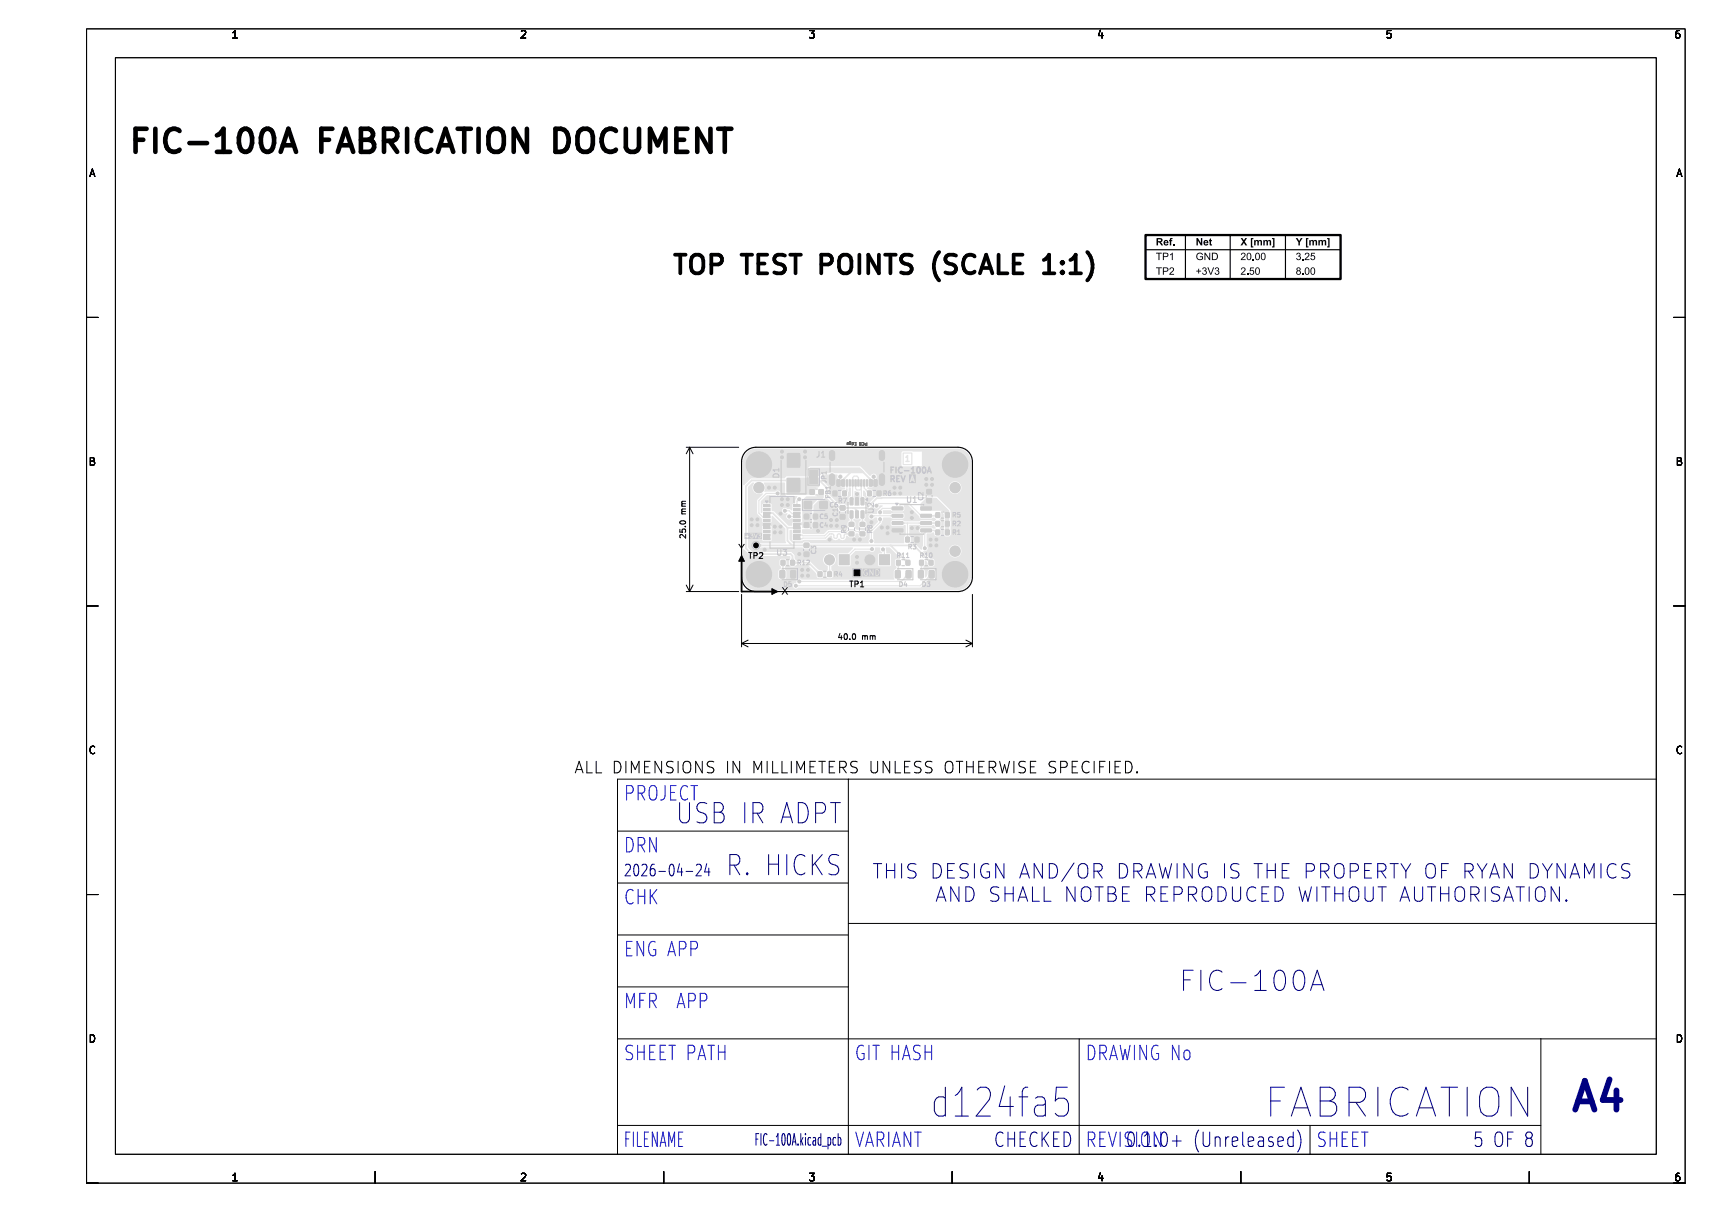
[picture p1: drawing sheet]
<svg xmlns="http://www.w3.org/2000/svg" width="297mm" height="210mm" viewBox="0 0 297 210" stroke-linecap="round" stroke-linejoin="round" font-family="sans-serif">
<defs><g id="words">
<g font-size="6.7" fill="#fff">
<text x="221.9" y="194">FABRICATION</text>
<text x="273" y="192.5">A4</text>
</g>
<g font-size="5.3" fill="#fff">
<text x="22" y="26.5">FIC-100A FABRICATION DOCUMENT</text>
<text x="163.5" y="194">d124fa5</text>
</g>
<text font-size="4.7" fill="#fff" x="205.8" y="171.8">FIC-100A</text>
<text font-size="4.3" fill="#fff" x="118.4" y="47.5">TOP TEST POINTS (SCALE 1:1)</text>
<g font-size="4" fill="#fff">
<text x="119.5" y="143">USB IR ADPT</text>
<text x="126.7" y="152">R. HICKS</text>
</g>
<text font-size="3.3" fill="#fff" x="108.6" y="154.3">THIS DESIGN AND/OR DRAWING IS THE PROPERTY OF RYAN DYNAMICSAND SHALL NOTBE REPRODUCED WITHOUT A</text>
<g font-size="2.7" fill="#fff">
<text x="102.7" y="134">ALL DIMENSIONS IN MILLIMETERS UNLESS OTHERWISE SPECIFIED.</text>
<text x="108" y="138.5">PROJECT</text>
<text x="108" y="147.5">DRN</text>
<text x="108" y="156.5">CHK</text>
<text x="108" y="165.5">ENG APP</text>
<text x="108" y="174.5">MFR APP</text>
<text x="108" y="183.5">SHEET PATH</text>
<text x="148" y="183.5">GIT HASH</text>
<text x="188" y="183.5">DRAWING No</text>
<text x="148" y="198.8">VARIANT</text>
<text x="174.8" y="198.8">CHECKED</text>
<text x="188" y="198.8">REVISION</text>
<text x="195.5" y="198.8">0.1.0+ (Unreleased)</text>
<text x="228" y="198.8">SHEET</text>
<text x="256.4" y="198.8">5 OF 8</text>
</g>
<g font-size="2" fill="#fff">
<text x="108" y="152">2026-04-24</text>
<text x="108" y="198.8">FILENAME</text>
</g>
<g font-size="1.7" fill="#fff">
<text x="40" y="6.6">1</text>
<text x="90" y="6.6">2</text>
<text x="140" y="6.6">3</text>
<text x="190" y="6.6">4</text>
<text x="240" y="6.6">5</text>
<text x="290" y="6.6">6</text>
<text x="15.5" y="30.6">A</text>
<text x="290.5" y="30.6">A</text>
<text x="15.5" y="80.6">B</text>
<text x="290.5" y="80.6">B</text>
<text x="15.5" y="130.6">C</text>
<text x="290.5" y="130.6">C</text>
<text x="15.5" y="180.6">D</text>
<text x="290.5" y="180.6">D</text>
<text x="40" y="204.7">1</text>
<text x="90" y="204.7">2</text>
<text x="140" y="204.7">3</text>
<text x="190" y="204.7">4</text>
<text x="240" y="204.7">5</text>
<text x="290" y="204.7">6</text>
</g>
<g font-size="1.3" fill="#fff">
<text x="151.4" y="88.8" transform="rotate(-90 151.4 88.8)">U2</text>
<text x="157.2" y="87.1">U1</text>
<text x="118.8" y="92.8" transform="rotate(-90 118.8 92.8)">25.0 mm</text>
<text x="129.8" y="96.8">TP2</text>
<text x="134.7" y="96.2">U3</text>
<text x="147.3" y="101.7">TP1</text>
<text x="145.7" y="110.8">40.0 mm</text>
<text x="131.6" y="198.5">FIC-100A.kicad_pcb</text>
</g>
<g font-size="1.1" fill="#fff">
<text x="143.2" y="83.6" transform="rotate(-90 143.2 83.6)">JP1</text>
<text x="143.9" y="87.9">C6</text>
<text x="143.9" y="86.2" transform="rotate(-90 143.9 86.2)">FB1</text>
<text x="145.1" y="89.4" transform="rotate(-90 145.1 89.4)">C1</text>
<text x="153.1" y="85.9">R6</text>
<text x="160" y="86.6" transform="rotate(-90 160 86.6)">C2</text>
<text x="141.4" y="95.9" transform="rotate(-90 141.4 95.9)">C3</text>
<text x="146.6" y="92.3" transform="rotate(-90 146.6 92.3)">R9</text>
<text x="151.1" y="92.3" transform="rotate(-90 151.1 92.3)">R8</text>
<text x="157.4" y="95.1">R3</text>
<text x="135.9" y="101.6">D5</text>
<text x="138.3" y="97.9">R12</text>
<text x="155.5" y="96.6">R11</text>
<text x="155.9" y="101.6">D4</text>
<text x="159.5" y="96.6">R10</text>
<text x="159.9" y="101.6">D3</text>
</g>
<text font-size=".7" fill="#fff" x="150.1" y="76.7" transform="rotate(180 150.1 76.7)">PCB Edge</text>
</g></defs>
<path d="M129.4 78l1-.4 .6-.1h35a2.5 2.5 0 0 1 2.5 2.5v20a2.5 2.5 0 0 1-2.5 2.5h-35a2.5 2.5 0 0 1-2.5-2.5v-20a2.5 2.5 0 0 1 .9-2z" fill="none" stroke="#000" stroke-width=".2"/>
<path d="M157 79.9h.5M157 79.2l.2-.3v1" fill="none" stroke="#e5e5e5" stroke-width=".25"/>
<path d="M140.7 82.4h.6v.5h-.6z" fill-rule="evenodd" fill="#e5e5e5"/>
<path d="M156.5 78.5h1.5v2h-1.5z" fill="none" stroke="#e5e5e5" stroke-width=".2"/>
<g fill="#e5e5e5">
<path d="M132.3 87.4h1.2v.4h-1.2z" fill-rule="evenodd"/>
<path d="M132.3 88.1h1.2v.4h-1.2z" fill-rule="evenodd"/>
<path d="M132.3 88.7h1.2v.4h-1.2z" fill-rule="evenodd"/>
<path d="M132.3 89.3h1.2v.4h-1.2z" fill-rule="evenodd"/>
<path d="M132.3 90h1.2v.4h-1.2z" fill-rule="evenodd"/>
<path d="M132.3 90.6h1.2v.4h-1.2z" fill-rule="evenodd"/>
<path d="M132.3 91.3h1.2v.4h-1.2z" fill-rule="evenodd"/>
<path d="M132.3 91.9h1.2v.4h-1.2z" fill-rule="evenodd"/>
<path d="M132.3 92.5h1.2v.4h-1.2z" fill-rule="evenodd"/>
<path d="M132.3 93.2h1.2v.4h-1.2z" fill-rule="evenodd"/>
<path d="M137.5 93.2h1.2v.4h-1.2z" fill-rule="evenodd"/>
<path d="M137.5 92.5h1.2v.4h-1.2z" fill-rule="evenodd"/>
<path d="M137.5 91.9h1.2v.4h-1.2z" fill-rule="evenodd"/>
<path d="M137.5 91.3h1.2v.4h-1.2z" fill-rule="evenodd"/>
<path d="M137.5 90.6h1.2v.4h-1.2z" fill-rule="evenodd"/>
<path d="M137.5 90h1.2v.4h-1.2z" fill-rule="evenodd"/>
<path d="M137.5 89.3h1.2v.4h-1.2z" fill-rule="evenodd"/>
<path d="M137.5 88.7h1.2v.4h-1.2z" fill-rule="evenodd"/>
<path d="M137.5 88.1h1.2v.4h-1.2z" fill-rule="evenodd"/>
<path d="M137.5 87.4h1.2v.4h-1.2z" fill-rule="evenodd"/>
<path d="M140.2 81.5h1.6v1h-1.6z" fill-rule="evenodd"/>
<path d="M140.2 82.8h1.6v1h-1.6z" fill-rule="evenodd"/>
<path d="M161 98.9l.7-.1 .2 .1v1.1l-.1 .2h-.6l-.2-.2z" fill-rule="evenodd"/>
<path d="M159.1 98.9l.7-.1 .2 .1v1.1l-.1 .2h-.6l-.2-.2z" fill-rule="evenodd"/>
<path d="M148 98.8h1v1h-1z" fill-rule="evenodd"/>
<path d="M137 97.1h.7v.8h-.7z" fill-rule="evenodd"/>
<path d="M135.3 97.1h.7v.8h-.7z" fill-rule="evenodd"/>
<path d="M147.1 92.2h.9v.6h-.9z" fill-rule="evenodd"/>
<path d="M147.1 90.5h.9v.7h-.9z" fill-rule="evenodd"/>
<path d="M136.4 82.9h2.2v2.4h-2.2z" fill-rule="evenodd"/>
<path d="M136.4 78.6h2.2v2.4h-2.2z" fill-rule="evenodd"/>
<path d="M156.9 93.1h.7v.8h-.7z" fill-rule="evenodd"/>
<path d="M158.6 93.1h.6v.8h-.6z" fill-rule="evenodd"/>
<path d="M161 97.1h.7v.8h-.7z" fill-rule="evenodd"/>
<path d="M159.3 97.1h.7v.8h-.7z" fill-rule="evenodd"/>
<path d="M145.6 89.2h.8v.7h-.8z" fill-rule="evenodd"/>
<path d="M145.6 87.6h.8v.8h-.8z" fill-rule="evenodd"/>
<path d="M137 98.9l.7-.1 .2 .1v1.1l-.1 .2h-.6l-.2-.2z" fill-rule="evenodd"/>
<path d="M135.1 98.9l.7-.1 .2 .1v1.1l-.1 .2h-.6l-.2-.2z" fill-rule="evenodd"/>
<path d="M149 92.2h.9v.6h-.9z" fill-rule="evenodd"/>
<path d="M149 90.5h.9v.7h-.9z" fill-rule="evenodd"/>
<path d="M141.9 84.8h.8v.9h-.8z" fill-rule="evenodd"/>
<path d="M140.3 84.8h.8v.9h-.8z" fill-rule="evenodd"/>
<path d="M163.8 90.3h.7v.9h-.7z" fill-rule="evenodd"/>
<path d="M162.2 90.3h.6v.9h-.6z" fill-rule="evenodd"/>
<path d="M139.4 86.9h1.2v1.2h-1.2z" fill-rule="evenodd"/>
<path d="M142.1 86.9h1.2v1.2h-1.2z" fill-rule="evenodd"/>
<path d="M140.9 90.6h.8v.8h-.8z" fill-rule="evenodd"/>
<path d="M139.4 90.6h.7v.8h-.7z" fill-rule="evenodd"/>
<path d="M139.3 95.7h.9v.7h-.9z" fill-rule="evenodd"/>
<path d="M139.3 94.1h.9v.8h-.9z" fill-rule="evenodd"/>
<path d="M163.8 88.8h.7v.9h-.7z" fill-rule="evenodd"/>
<path d="M162.2 88.8h.6v.9h-.6z" fill-rule="evenodd"/>
<path d="M154.6 87.8h1.8l.1 .5-.2 .1h-1.7z" fill-rule="evenodd"/>
<path d="M154.6 89.1h1.8l.1 .5-1.9 .1z" fill-rule="evenodd"/>
<path d="M154.6 90.4l1.8-.1 .1 .5-1.9 .1z" fill-rule="evenodd"/>
<path d="M154.6 91.6h1.8l.1 .5-1.9 .1z" fill-rule="evenodd"/>
<path d="M159.5 91.6h1.9v.5l-1.8 .1z" fill-rule="evenodd"/>
<path d="M159.5 90.4l1.9-.1v.5l-1.8 .1z" fill-rule="evenodd"/>
<path d="M159.5 89.1h1.9v.5l-1.8 .1z" fill-rule="evenodd"/>
<path d="M159.5 87.8h1.9v.5l-.1 .1h-1.7z" fill-rule="evenodd"/>
<path d="M141.8 99.1h.6v.8h-.6z" fill-rule="evenodd"/>
<path d="M143.4 99.1h.7v.8h-.7z" fill-rule="evenodd"/>
<path d="M140.9 89.1h.8v.8h-.8z" fill-rule="evenodd"/>
<path d="M139.4 89.1h.7v.8h-.7z" fill-rule="evenodd"/>
<path d="M157 97.1h.7v.8h-.7z" fill-rule="evenodd"/>
<path d="M155.3 97.1h.7v.8h-.7z" fill-rule="evenodd"/>
<path d="M163.8 91.8h.7v.9h-.7z" fill-rule="evenodd"/>
<path d="M162.2 91.8h.6v.9h-.6z" fill-rule="evenodd"/>
<path d="M144.3 85.1h.7v.8h-.7z" fill-rule="evenodd"/>
<path d="M146 85.1h.7v.8h-.7z" fill-rule="evenodd"/>
<path d="M151.4 83.1l.6 .1-.1 1h-.5z" fill-rule="evenodd"/>
<path d="M150.6 83.1l.6 .1-.1 1h-.5z" fill-rule="evenodd"/>
<path d="M149.6 83.1l.3 .1-.1 1.1-.2-.1z" fill-rule="evenodd"/>
<path d="M148.6 83.1l.3 .1-.1 1.1-.2-.1z" fill-rule="evenodd"/>
<path d="M148.1 83.1l.3 .1-.1 1.1-.2-.1z" fill-rule="evenodd"/>
<path d="M147.1 83.1l.3 .1-.1 1.1-.2-.1z" fill-rule="evenodd"/>
<path d="M145.8 83.1l.6 .1-.1 1h-.5z" fill-rule="evenodd"/>
<path d="M145 83.1l.6 .1-.1 1h-.5z" fill-rule="evenodd"/>
<path d="M145 83.1l.6 .1-.1 1h-.5z" fill-rule="evenodd"/>
<path d="M145.8 83.1l.6 .1-.1 1h-.5z" fill-rule="evenodd"/>
<path d="M146.6 83.1l.3 .1-.1 1.1-.2-.1z" fill-rule="evenodd"/>
<path d="M147.6 83.1l.3 .1-.1 1.1-.2-.1z" fill-rule="evenodd"/>
<path d="M149.1 83.1l.3 .1-.1 1.1-.2-.1z" fill-rule="evenodd"/>
<path d="M150.1 83.1l.3 .1-.1 1.1-.2-.1z" fill-rule="evenodd"/>
<path d="M150.6 83.1l.6 .1-.1 1h-.5z" fill-rule="evenodd"/>
<path d="M151.4 83.1l.6 .1-.1 1h-.5z" fill-rule="evenodd"/>
</g>
<g fill="#e5e5e5">
<circle cx="131" cy="94.5" r=".5"/>
<circle cx="165.5" cy="99.5" r="2.25"/>
<circle cx="131.5" cy="99.5" r="2.25"/>
<circle cx="131.5" cy="80.5" r="2.25"/>
<circle cx="165.5" cy="84.5" r=".5"/>
<circle cx="165.5" cy="95.5" r=".5"/>
<circle cx="131.5" cy="84.5" r=".5"/>
</g>
<path d="M144.2 78.5v.8M152.8 78.5v.8M144.2 82.6v1.1M152.8 82.6v1.1" fill="none" stroke="#e5e5e5" stroke-width="1"/>
<g fill="#e5e5e5">
<path d="M152 85.1h.7v.8h-.7z" fill-rule="evenodd"/>
<path d="M150.3 85.1h.7v.8h-.7z" fill-rule="evenodd"/>
<path d="M149.2 86.2l.5 .1v1.2l-.5-.1z" fill-rule="evenodd"/>
<path d="M148.2 86.2l.6 .1-.1 1.2-.5-.1z" fill-rule="evenodd"/>
<path d="M147.3 86.2l.5 .1v1.2l-.5-.1z" fill-rule="evenodd"/>
<path d="M147.3 88.5l.5 .1v1.2l-.5-.1z" fill-rule="evenodd"/>
<path d="M148.2 88.5l.6 .1-.1 1.2-.5-.1z" fill-rule="evenodd"/>
<path d="M149.2 88.5l.5 .1v1.2l-.5-.1z" fill-rule="evenodd"/>
<path d="M157 98.9l.7-.1 .2 .1v1.1l-.1 .2h-.6l-.2-.2z" fill-rule="evenodd"/>
<path d="M155.1 98.9l.7-.1 .2 .1 .1 1.1-.2 .2h-.6l-.2-.2z" fill-rule="evenodd"/>
<path d="M160.6 86.4h.8v.7h-.8z" fill-rule="evenodd"/>
<path d="M160.6 84.8h.8v.8h-.8z" fill-rule="evenodd"/>
<path d="M145.4 96.1h1.8v1.8h-1.8z" fill-rule="evenodd"/>
<path d="M152.4 96.1h1.8v1.8h-1.8z" fill-rule="evenodd"/>
</g>
<g fill="#e5e5e5">
<circle cx="165.5" cy="80.5" r="2.25"/>
<circle cx="143.7" cy="97" r=".9"/>
<circle cx="150.7" cy="97" r=".9"/>
<circle cx="134.2" cy="92.3" r=".3"/>
<circle cx="160.5" cy="84" r=".3"/>
<circle cx="161.2" cy="93.5" r=".3"/>
<circle cx="135.5" cy="87.5" r=".3"/>
<circle cx="155" cy="84.5" r=".3"/>
<circle cx="139" cy="98.8" r=".3"/>
<circle cx="135.2" cy="91.3" r=".3"/>
<circle cx="161.5" cy="84" r=".3"/>
<circle cx="131.3" cy="90" r=".3"/>
<circle cx="153.8" cy="91.4" r=".3"/>
<circle cx="139" cy="99.7" r=".3"/>
<circle cx="145" cy="90.1" r=".3"/>
<circle cx="161.5" cy="83" r=".3"/>
<circle cx="159" cy="91.5" r=".3"/>
<circle cx="158" cy="89.8" r=".3"/>
<circle cx="135.5" cy="78.2" r=".3"/>
<circle cx="145" cy="91.1" r=".3"/>
<circle cx="162.3" cy="93.5" r=".3"/>
<circle cx="161.3" cy="94.5" r=".3"/>
<circle cx="134.2" cy="84.5" r=".3"/>
<circle cx="136.5" cy="87.5" r=".3"/>
<circle cx="156" cy="85.5" r=".3"/>
<circle cx="144" cy="90.1" r=".3"/>
<circle cx="140" cy="98.8" r=".3"/>
<circle cx="158" cy="91.5" r=".3"/>
<circle cx="130.2" cy="90" r=".3"/>
<circle cx="158" cy="88.7" r=".3"/>
<circle cx="149" cy="93.5" r=".3"/>
<circle cx="153.8" cy="92.4" r=".3"/>
<circle cx="135.5" cy="79.3" r=".3"/>
<circle cx="160.5" cy="83" r=".3"/>
<circle cx="132.5" cy="95.3" r=".3"/>
<circle cx="148.5" cy="96.5" r=".3"/>
<circle cx="133.2" cy="84.5" r=".3"/>
<circle cx="139.5" cy="78.2" r=".3"/>
<circle cx="136.5" cy="86.5" r=".3"/>
<circle cx="139.5" cy="79.3" r=".3"/>
<circle cx="135.5" cy="86.5" r=".3"/>
<circle cx="162.3" cy="94.5" r=".3"/>
<circle cx="135.2" cy="92.3" r=".3"/>
<circle cx="155" cy="85.5" r=".3"/>
<circle cx="131.2" cy="91" r=".3"/>
<circle cx="138.5" cy="96" r=".3"/>
<circle cx="143.8" cy="93.5" r=".3"/>
<circle cx="148.5" cy="97.5" r=".3"/>
<circle cx="134.3" cy="91.3" r=".3"/>
<circle cx="148" cy="93.5" r=".3"/>
<circle cx="148.5" cy="85.6" r=".3"/>
<circle cx="151" cy="90.5" r=".3"/>
<circle cx="144" cy="91.1" r=".3"/>
<circle cx="156" cy="84.5" r=".3"/>
<circle cx="135.2" cy="89" r=".3"/>
<circle cx="140" cy="99.7" r=".3"/>
<circle cx="130.2" cy="91" r=".3"/>
<circle cx="141.7" cy="92" r=".3"/>
<circle cx="152.8" cy="91.4" r=".3"/>
<circle cx="152.5" cy="90" r=".3"/>
<circle cx="152.5" cy="88.8" r=".3"/>
<circle cx="151" cy="93.7" r=".3"/>
<circle cx="151.1" cy="95.2" r=".3"/>
<circle cx="136" cy="88.5" r=".3"/>
<circle cx="137.9" cy="101.5" r=".3"/>
<circle cx="136.8" cy="89.5" r=".3"/>
<circle cx="138.5" cy="100.7" r=".3"/>
<circle cx="153" cy="95.2" r=".3"/>
<circle cx="160.2" cy="95" r=".3"/>
<circle cx="151.9" cy="87.6" r=".3"/>
<circle cx="134.8" cy="85.5" r=".3"/>
<circle cx="151" cy="89.5" r=".3"/>
<circle cx="138.5" cy="86.5" r=".3"/>
</g>
<path d="M131 94.5h27.3l3 3M132.9 88.9h1l2.6 2.6M136.5 91.5h1.6M136.5 91.5v2.2l.7 .8M137.5 84.1l-.8-.9h-6.4l-1 1.1v10.7l.9 1h6.8l.3 .3v1.2h2.8l2 2M141 83.3h1l1.2 1.2v1.2l2.3 2.3h4.8l1.6-1.7 .9-.1h7.7l.5 .6M146.1 83.7v-.6l1.6-1.6h1.6l1.6 1.6v.6M148 88l.5 .5v.6M154.3 94.5l3 3" fill="none" stroke="#e5e5e5" stroke-width=".3"/>
<g fill="none" stroke="#e5e5e5" stroke-width=".2">
<path d="M134.8 85.5h-2l-1.3 1.3v2.1l.6 .6h.8M135.7 97.5v1.9l-.1 .1M136 88.5h.7l.5 .5 .9-.1M136.7 89.5h1.4M138.5 86.5l-.4 .4v.7l-.1-.1M143.7 97v2.5M146.7 83.7v1.4l-.4 .4M147.6 92.5l-1.2 .1-.1 .5a.31 .31 0 0 1-.3 .2 .31 .31 0 0 1-.3-.2v-.4a.31 .31 0 0 0-.3-.2 .31 .31 0 0 0-.3 .2v.4a.31 .31 0 0 1-.3 .2 .31 .31 0 0 1-.3-.2l-.1-.5-.6-.1-.8 .7h-3.9l-.1 .2h-.9M147.6 89.1v1.8M148.2 83.7v.9l.3 .3h.5l.2-.2M148.7 83.7v-1l-.2-.2h-.5l-.2 .2v4l-.2 .2M149.2 83.7v3l.2 .2"/>
<path d="M149.4 89.1v1.8M149.4 90.9h.1M149.5 92.5l-.4-.4h-.8l-.3-.3h-.9l-.3 .3h-3.2l-.7 .7h-3.8l-.1-.1h-.9M149.7 83.7v.9l1 .9M151.1 95.1h-3l-1.8 1.9M151.9 87.6l.3-.3h5.3l2.1 2.1h2.8l.1-.2M152.5 90v.5l-1.5 1.5v1.7M153 95.2l.3 .2v1.6M153.3 97h.1M155.5 88.1h-2.6l-.4 .4v.3M155.5 90.6h6.9l.1 .1M155.5 89.4h-4.4l-.1 .1"/>
<path d="M155.7 97.5v1.9l-.1 .1M157.2 90.6v2.9M157.4 99.5l-1.2 1.2h-17.7M159.7 97.5v1.9l-.1 .1M161.4 99.5l-2 2h-21.5M162.5 92.2l-.3-.3h-1.7l-.2 .2v2.9"/>
</g>
<g fill="#e5e5e5">
<path d="M159.2 89.1l.2-.1 .4 .1h.7v.3h-1z" fill-rule="evenodd"/>
<path d="M149.2 83.7l.1 .7h-.1l-.1-.2z" fill-rule="evenodd"/>
<path d="M160.5 90.6l.8-.3 .4 .2 .1 .2-.4 .2z" fill-rule="evenodd"/>
<path d="M139.7 86h1.8l.3-.3v-.9h.9v1.5l-.2 .2h-.7l-1 1-.2 1.7 .2 1.2-.1 1-.2 .1h-1.4l-.1-.1v-.4l-1.5-.1 .1-.3 1.4-.1v-3.7z" fill-rule="evenodd"/>
<path d="M137.2 96.6h.3l.2 .5-.4 .4-.4-.3z" fill-rule="evenodd"/>
<path d="M137.7 97.1l.4 .3v.2l-.4 .3-.4-.4z" fill-rule="evenodd"/>
<path d="M159.3 97.8l.4-.3 .3 .3-.2 .6h-.2z" fill-rule="evenodd"/>
<path d="M151.1 89.2l.5 .1v.2l-.4 .2-.2-.2z" fill-rule="evenodd"/>
<path d="M132.1 89.6l.2-.2 .6 .1-.6 .2z" fill-rule="evenodd"/>
<path d="M148.7 83h.1l.1 .2-.2 .4z" fill-rule="evenodd"/>
<path d="M148.7 92l.8 .1v.4l-.5 .2z" fill-rule="evenodd"/>
<path d="M157.2 92.6h.1l.3 .5-.4 .4-.3-.3z" fill-rule="evenodd"/>
<path d="M159.5 87.2l1-.9 1.7-.1 2.3 2.3-.1 4.2-.5 .1-.2-.2v-3.6l-.4-.5h-3.7z" fill-rule="evenodd"/>
<path d="M150.5 83l.3-.2 .2 .3-.1 .6h-.3l.1-.4z" fill-rule="evenodd"/>
<path d="M150.5 83l.3-.2 .2 .3-.1 .6h-.3l.1-.4z" fill-rule="evenodd"/>
<path d="M147.7 83h.1l.1 .2-.2 .4z" fill-rule="evenodd"/>
<path d="M146.3 87.6l.6 .3v.2l-.6 .3-.3-.4z" fill-rule="evenodd"/>
<path d="M131.1 94l.9 .4v.2l-.9 .4-.1-.5z" fill-rule="evenodd"/>
<path d="M146.1 85l.7-.2-.1 .8-.4-.1z" fill-rule="evenodd"/>
<path d="M140 81.3l.4-.3h8.5l.8 .8-.1 .2h-5a.75 .75 0 0 0-.9 0h-1.2l-.5 .5h-1.9l-.1-.1z" fill-rule="evenodd"/>
<path d="M160.5 91.9l.9-.3 .3 .2 .1 .2-.5 .2z" fill-rule="evenodd"/>
<path d="M148.2 83.7l.1 .7h-.1l-.1-.2z" fill-rule="evenodd"/>
<path d="M147.5 89.2l.3 .5-.2 .4h-.1l-.2-.4z" fill-rule="evenodd"/>
<path d="M149.2 83.7l.1 .7h-.1l-.1-.2z" fill-rule="evenodd"/>
<path d="M161 99.3l.4 .2v.7h-.3l-.4 .2-.2-.1z" fill-rule="evenodd"/>
<path d="M149.4 90.1h.1l.3 .4-.3 .4-.4-.4z" fill-rule="evenodd"/>
<path d="M129.5 78.3l.7-.4 .8-.1h35a2.25 2.25 0 0 1 2.2 2.2v20.3a2.25 2.25 0 0 1-2.2 1.9h-35.3a2.25 2.25 0 0 1-1.9-2.2v-1h6.1v1l.1 .3 .2 .1h.7l.4-.4-.1-1-.2-.7 .3-.4v-.7l-.2-.3-.2-.1h-.6l-.2 .3v.8l.3 .5-.5 .6h-6.1v-3.7l.1-.1 1.3 1.2h6.7l.1 .3-.3 .4v.7l.2 .3 .8 .1 .5-.3h1.8l1.3 1.3 .3 .8 .2 .2h.6l.2-.2 .1-.8a.58 .58 0 0 0-.7-.4l-1.8-1.6-2.1-.1-.3-.2h4.8v.2a1.49 1.49 0 0 0 .8 1.1v.5l-.2 .4v.8l.2 .3h.6l.2-.1 .2-.3-.1-.7-.2-.3v-.7a1.13 1.13 0 0 0 .4-1.9 1.13 1.13 0 0 0-1.9 .7h-4.8l-.1-.7-.7-.6h-6.6l-.8-.7v-3h2.5l.1 1.8 1.3 .1 .2-.2v-2.4l-.1-.1h-1.4l-.1 .1v.7h-2.5v-7.5l.8-.8 .3 .1a1.19 1.19 0 0 0-.1 1.5 1.19 1.19 0 0 0 1.5 .3v.2l-.9 1v2.3l.9 .9v.6l.2 .1 1.3-.1 .1-1 .2-.1 2.2 2.2v2.1l.1 .4h-4.2l-.6-.2a.73 .73 0 0 0-1 .2 .73 .73 0 0 0 .2 1 .73 .73 0 0 0 1-.1l.4-.1h7l.4 .2 .6 .1 .5-.3h7.3v.2l-.9 .8-1.7 .1v1.9l.2 .2 1.9-.1 .1-1.7 .9-.8h2.4a.55 .55 0 0 0 .7 .1 .55 .55 0 0 0 .2-.7h.8l.1 .1a.67 .67 0 0 0 .4 .8l-.7 .2v1.9l.1 .2h1.9l.2-.1v-2l-.8-.2-.1-.8 .1-.1h.6l1.8 1.8-.1 .1h-.5l-.3 .3v.8l.3 .5-.5 .6v1.4h-16a.55 .55 0 0 0-.7-.1 .55 .55 0 0 0-.2 .7 .53 .53 0 0 0-.5 .7 .53 .53 0 0 0 .9 .1h21.1l1.4-1.3 1-.1 .2-.4v-1l-.1-.3-.3-.1h-.6l-.2 .1-.3 1.1-.2 .3-.1-.1-.1-1-.2-.7 .3-.4v-.7l.3 .1 .1 .4a.41 .41 0 0 0 .4 .5h.6l.2-.2v-.9l-.2-.3-.7-.1-1-1v-.2l4.4-.1v.2a1.1 1.1 0 0 0 1.7 .8 1.1 1.1 0 0 0 0-1.8 1.1 1.1 0 0 0-1.7 .8h-3.8a.56 .56 0 0 0 0-.9v-2.1h.8l.4-.2 .2 .6 .3 .1h.5l.3-.3v-.7l-.3-.4 .3-.3v-.8l-.3-.4 .3-.4 .1-.8 .3 .3 .1 3.6 .2 .2 .6 .1 .3-.4v-4.2l-2.3-2.3-1.6-.1-.3-.1-8.6 .1-1.8 1.6-.2-.1v-1.3l-.3-.3v-.9l.3 .2 .2 .5a.43 .43 0 0 0 .3 .5h.6l.2-.2 .1-.8a.6 .6 0 0 0-.7-.4l-.3-.1v-.2l.2-.1h13.9a1.1 1.1 0 0 0 1.5 1.1 1.1 1.1 0 0 0 .3-1.8 1.1 1.1 0 0 0-1.8 .5v.2h-13.2l.2-.2 .1-1.1a.56 .56 0 0 0 .2-.9 .56 .56 0 0 0-.9 .3l-1.8-1.7h-8.6l-.6 .5v1.1l-.1 .1h-3.3l-.5 .4h-5.7l-1.4 1.2v-.1v-4.3l.2-.7 .4-.5h26.8l.1 2.3h3.5v-2.5l-3.3-.1-.2 .1-.1 .2h-26.8z" fill-rule="evenodd"/>
<path d="M157.6 91l1.6-.1 .4 .2h1.7l.4-.1 .5 .4-.1 .2h-.2l-.6-.2h-1.8l-.2 .3v.4a.43 .43 0 0 0 .6 .3v.1v2l-.2 .8-1.2-1.1-.7-.1v-1l-.2-.5z" fill-rule="evenodd"/>
<path d="M136.8 91.8l.5 .1v1.7l.2 .2h1.2l.6-.3h3.8l.8-.7 .3 .1a.68 .68 0 0 0 .4 .7 .68 .68 0 0 0 .8-.3l.1 .1a.62 .62 0 0 0 .7 .2 .62 .62 0 0 0 .4-.7l.1-.1 .4 .3h.9l.2-.3v-.3l.4-.1 .3 .6 1 .1 .2-.3v-.5a.55 .55 0 0 0-.7-.4l-1-.1-.3-.3 .1-.9-.2-.3a.19 .19 0 0 1-.1-.3 .19 .19 0 0 1 .2-.1l.6 .1 .3-.1a.22 .22 0 0 1 .1 .2 .22 .22 0 0 1-.1 .2l-.2 .2v.6l.1 .2 .2 .2 .8-.1 .2-.1v-.9a.4 .4 0 0 1-.3-.3 .4 .4 0 0 1 .1-.4l.1-1.3 .4-.1 .8-.7h.1a.56 .56 0 0 0 .6 .5 .56 .56 0 0 0 .6-.5h.3a.15 .15 0 0 1 .1 .1 .15 .15 0 0 1-.2 .1l-.6 .7-.1 .5-.6 .1a.54 .54 0 0 0-.8 .2 .54 .54 0 0 0 .3 .7 .54 .54 0 0 0 .7-.3h.4l.1 .7-1.4 1.5v1.4l-.3 .8h-9.9l-.5-.3-.6 .1-.4 .2h-1.6l-.6-.6z" fill-rule="evenodd"/>
<path d="M153 88.4h1.2l.5 .2h1.8l.2-.3-.1-.7h.7l2.2 2.3h1.8l.4-.2 .3 .1a.27 .27 0 0 1 .1 .2 .27 .27 0 0 1-.2 .3h-.2l-.4-.2h-1.7l-.5 .2h-2.3l-.4-.2h-1.8l-.3 .4 .1 .4 .2 .2h1.8l.3-.1h.2v1.6l-.2 .5v1h-5.1l-.3-.8v-1.2l1.4-1.4 .3-1h1.2l.5 .2h1.7l.3-.3v-.5l-.2-.2h-1.8l-.5 .2h-1.1l-.1-.1z" fill-rule="evenodd"/>
<path d="M141 87.5l.8-.8h.8l.5-.6 2.4 2.5 .8 .1 .7-.3v1.3l.2 .4-.3 .4 .1 1-.4 .3h-3l-.9 .7h-3.4l-.3-.1v-.7h1.5l.3-.2z" fill-rule="evenodd"/>
<path d="M132.3 83.7l3.7-.1v2l.2 .3 1.8 .1 .2 .1-.4 .5v.6l-.5 .2v1l-.8-.2a.52 .52 0 0 0-.8-.1 .52 .52 0 0 0-.1 .7 .52 .52 0 0 0 .8 .1l.1 .1a.54 .54 0 0 0-.2 .8 .54 .54 0 0 0 .8 0l1.6 .1 .1 .3-.1 .2h-1.3l-.2 .7h-.6l-2.5-2.5-.4-.1v-1.1l-.1-.1h-1.4l-.1 1.5-.1 .1-.2-.1v-2l1.1-1h1.4a.53 .53 0 0 0 .8 .1 .53 .53 0 0 0 0-.8 .53 .53 0 0 0-.8 .1h-1.6a.15 .15 0 0 1-.2 0 .15 .15 0 0 1-.1-.1 1.39 1.39 0 0 0-.1-1.4z" fill-rule="evenodd"/>
<path d="M148.1 85.1l.8 .2v2.3h-.9z" fill-rule="evenodd"/>
<path d="M142.2 82.6l.4-.4h1.1l.4-.1 1 .1v.2a.68 .68 0 0 0 .5 .8l.1 1.1 .7 .3v.2l-.6 .2-.1 .9 .3 .3h.6a.68 .68 0 0 0 .3-.8l.2-.9h.3v1.4l-.3 .3-.1 1.4h-.3l-.4-.3-.9 .1-1.8-1.8v-1.2l-1.4-1.4z" fill-rule="evenodd"/>
<path d="M138.2 86.3l.3 .2 .1 .3-.6 .1z" fill-rule="evenodd"/>
<path d="M147.7 83.7l.1 .7h-.1l-.1-.2z" fill-rule="evenodd"/>
<path d="M159.2 90.5l.4-.2 .8 .3-.8 .3-.4-.2z" fill-rule="evenodd"/>
<path d="M149.7 83.7l.1 .7h-.1l-.1-.2z" fill-rule="evenodd"/>
<path d="M135.3 97.8l.4-.3 .3 .3-.2 .6h-.2z" fill-rule="evenodd"/>
<path d="M160.6 96.9l.2-.2 .6 .3-.1 .5-.4 .2z" fill-rule="evenodd"/>
<path d="M160.1 92.2l.4-.3 .2 .3-.4 .3h-.1z" fill-rule="evenodd"/>
<path d="M136.3 82.8l5.6-.1 .1 .2v1.3l-.2 .3h-.3l-.2 .2-.1 1h-4.8l-.2-.1z" fill-rule="evenodd"/>
<path d="M149.2 85.9h.1l.3 .3-.1 .6-.3-.4z" fill-rule="evenodd"/>
<path d="M147.5 90.1h.1l.3 .4-.4 .4-.3-.4z" fill-rule="evenodd"/>
<path d="M161.7 90.5l.5-.2 .3 .5-.4 .3-.1-.2-.3-.2z" fill-rule="evenodd"/>
<path d="M137.3 89.4h.2l.6 .2-.6 .1-.2-.1z" fill-rule="evenodd"/>
<path d="M135.6 98.3h.2l.2 .6-.4 .6-.4-.6 .2-.2z" fill-rule="evenodd"/>
<path d="M149.4 89.2l.3 .5-.2 .4h-.1l-.2-.4z" fill-rule="evenodd"/>
<path d="M155.3 97.8l.4-.3 .4 .3-.3 .6h-.2z" fill-rule="evenodd"/>
<path d="M147.7 85.9h.1v.5l-.2 .4-.2-.6z" fill-rule="evenodd"/>
<path d="M160.5 89.4l.8-.3 .4 .2 .1 .2-.5 .2z" fill-rule="evenodd"/>
<path d="M154.3 89.3l.4-.2 .8 .3-.9 .2-.3-.1z" fill-rule="evenodd"/>
<path d="M146.2 82.8l.3 .2-.2 .3 .1 .4h-.3l-.1-.6z" fill-rule="evenodd"/>
<path d="M161.7 89.3l.2-.1 .2-.3 .4 .4-.3 .4-.5-.2z" fill-rule="evenodd"/>
<path d="M138.1 93.3l.6-.1 .2 .1v.1l-.2 .2z" fill-rule="evenodd"/>
<path d="M132.9 88.9l.6-.2 .2 .1v.2l-.2 .1z" fill-rule="evenodd"/>
<path d="M150.1 84.8l.7 .2-.1 .5-.4 .2-.3-.8z" fill-rule="evenodd"/>
<path d="M146.2 82.8l.3 .2-.2 .3 .1 .4h-.3l-.1-.6z" fill-rule="evenodd"/>
<path d="M159.6 98.3h.2l.2 .6-.4 .6-.4-.6 .2-.2z" fill-rule="evenodd"/>
<path d="M138 87.2h.2l.1 .3-.2 .1-.2-.1z" fill-rule="evenodd"/>
<path d="M148.4 88.2l.2 .3-.1 .6-.3 .1 .1-.4-.1-.4z" fill-rule="evenodd"/>
<path d="M137.5 91.3h1.2v.9h-1.1z" fill-rule="evenodd"/>
<path d="M138.1 92.7l.6-.2 .2 .1v.2l-.2 .1z" fill-rule="evenodd"/>
<path d="M146.7 83.7l.1 .7h-.1l-.1-.2z" fill-rule="evenodd"/>
<path d="M155.6 90.6l.8-.3 .4 .2v.2l-.4 .2z" fill-rule="evenodd"/>
<path d="M154.3 88l.3-.2 .9 .3-.8 .3-.4-.2z" fill-rule="evenodd"/>
<path d="M155.6 98.3h.2l.2 .6-.4 .6-.4-.6 .2-.2z" fill-rule="evenodd"/>
<path d="M161.7 91.8h.6l.2 .4-.4 .3-.1-.3-.3-.2z" fill-rule="evenodd"/>
<path d="M156.6 96.9l.2-.2 .6 .3-.1 .5-.4 .2z" fill-rule="evenodd"/>
<path d="M141.5 98.7l.7 .3-.1 .5-.4 .2-.4-.7z" fill-rule="evenodd"/>
<path d="M157 99.3l.4 .2v.7h-.3l-.4 .2-.2-.1z" fill-rule="evenodd"/>
<path d="M146.7 92.4l.5-.3 .3 .4-.3 .4-.5-.3z" fill-rule="evenodd"/>
<path d="M137.3 88.9l.2-.1 .6 .1-.6 .2h-.2z" fill-rule="evenodd"/>
<path d="M143.7 98.6h.1l.3 .5-.4 .4-.3-.3z" fill-rule="evenodd"/>
<path d="M145.3 87.6l.2 .1 .3-.1 .2 .4-.5 .3-.4-.5z" fill-rule="evenodd"/>
</g>
<g fill="#fff">
<circle cx="134.2" cy="92.3" r=".15"/>
<circle cx="160.5" cy="84" r=".15"/>
<circle cx="161.2" cy="93.5" r=".15"/>
<circle cx="135.5" cy="87.5" r=".15"/>
<circle cx="155" cy="84.5" r=".15"/>
<circle cx="139" cy="98.8" r=".15"/>
<circle cx="135.3" cy="91.2" r=".15"/>
<circle cx="161.5" cy="84" r=".15"/>
<circle cx="131.2" cy="90" r=".15"/>
<circle cx="153.8" cy="91.4" r=".15"/>
<circle cx="139" cy="99.7" r=".15"/>
<circle cx="145" cy="90.1" r=".15"/>
<circle cx="161.5" cy="83" r=".15"/>
<circle cx="159" cy="91.5" r=".15"/>
<circle cx="158" cy="89.8" r=".15"/>
<circle cx="135.5" cy="78.2" r=".15"/>
<circle cx="145" cy="91.1" r=".15"/>
<circle cx="162.3" cy="93.5" r=".15"/>
<circle cx="161.2" cy="94.5" r=".15"/>
<circle cx="134.3" cy="84.5" r=".15"/>
<circle cx="136.5" cy="87.5" r=".15"/>
<circle cx="156" cy="85.5" r=".15"/>
<circle cx="144" cy="90.1" r=".15"/>
<circle cx="140" cy="98.8" r=".15"/>
<circle cx="158" cy="91.5" r=".15"/>
<circle cx="130.2" cy="90" r=".15"/>
<circle cx="158" cy="88.7" r=".15"/>
<circle cx="149" cy="93.5" r=".15"/>
<circle cx="153.8" cy="92.4" r=".15"/>
<circle cx="135.5" cy="79.2" r=".15"/>
<circle cx="160.5" cy="83" r=".15"/>
<circle cx="132.5" cy="95.3" r=".15"/>
<circle cx="148.5" cy="96.5" r=".15"/>
<circle cx="133.2" cy="84.5" r=".15"/>
<circle cx="139.5" cy="78.2" r=".15"/>
<circle cx="136.5" cy="86.5" r=".15"/>
<circle cx="139.5" cy="79.2" r=".15"/>
<circle cx="135.5" cy="86.5" r=".15"/>
<circle cx="162.3" cy="94.5" r=".15"/>
<circle cx="135.3" cy="92.3" r=".15"/>
<circle cx="155" cy="85.5" r=".15"/>
<circle cx="131.2" cy="91" r=".15"/>
<circle cx="138.5" cy="96" r=".15"/>
<circle cx="143.8" cy="93.5" r=".15"/>
<circle cx="148.5" cy="97.5" r=".15"/>
<circle cx="134.2" cy="91.2" r=".15"/>
<circle cx="148" cy="93.5" r=".15"/>
<circle cx="148.5" cy="85.6" r=".15"/>
<circle cx="151" cy="90.5" r=".15"/>
<circle cx="144" cy="91.1" r=".15"/>
<circle cx="156" cy="84.5" r=".15"/>
<circle cx="135.3" cy="89" r=".15"/>
<circle cx="140" cy="99.7" r=".15"/>
<circle cx="130.2" cy="91" r=".15"/>
<circle cx="141.7" cy="92" r=".15"/>
<circle cx="152.8" cy="91.4" r=".15"/>
<circle cx="152.5" cy="90" r=".15"/>
<circle cx="152.5" cy="88.8" r=".15"/>
<circle cx="151" cy="93.7" r=".15"/>
<circle cx="151.1" cy="95.2" r=".15"/>
<circle cx="136" cy="88.5" r=".15"/>
<circle cx="137.9" cy="101.5" r=".15"/>
<circle cx="136.7" cy="89.5" r=".15"/>
<circle cx="138.5" cy="100.7" r=".15"/>
<circle cx="153" cy="95.2" r=".15"/>
<circle cx="160.2" cy="95" r=".15"/>
<circle cx="151.9" cy="87.6" r=".15"/>
<circle cx="134.8" cy="85.5" r=".15"/>
<circle cx="151" cy="89.5" r=".15"/>
<circle cx="138.5" cy="86.5" r=".15"/>
<circle cx="165.5" cy="99.5" r="1.35"/>
<circle cx="131.5" cy="99.5" r="1.35"/>
<circle cx="131.5" cy="80.5" r="1.35"/>
<circle cx="151.4" cy="82.6" r=".33"/>
<circle cx="145.6" cy="82.6" r=".33"/>
</g>
<path d="M144.2 78.5v.8M152.8 78.5v.8M144.2 82.6v1.1M152.8 82.6v1.1" fill="none" stroke="#fff" stroke-width=".6"/>
<g fill="#fff">
<circle cx="165.5" cy="80.5" r="1.35"/>
<circle cx="146.3" cy="97" r=".45"/>
<circle cx="143.7" cy="97" r=".45"/>
<circle cx="153.3" cy="97" r=".45"/>
<circle cx="150.7" cy="97" r=".45"/>
</g>
<g fill="#cecece">
<path d="M140.2 82.5h1.6v.3h-1.6z" fill-rule="evenodd"/>
<path d="M132.3 87.4h1.2v.5h-1.2z" fill-rule="evenodd"/>
<path d="M132.3 88h1.2v.5h-1.2z" fill-rule="evenodd"/>
<path d="M132.3 88.7h1.2v.4l-1.2 .1z" fill-rule="evenodd"/>
<path d="M132.3 89.3h1.2v.5h-1.2z" fill-rule="evenodd"/>
<path d="M132.3 89.9h1.2v.5h-1.2z" fill-rule="evenodd"/>
<path d="M132.3 90.6h1.2v.4l-1.2 .1z" fill-rule="evenodd"/>
<path d="M132.3 91.2h1.2v.5h-1.2z" fill-rule="evenodd"/>
<path d="M132.3 91.9l1.2-.1v.5h-1.2z" fill-rule="evenodd"/>
<path d="M132.3 92.5h1.2v.4l-1.2 .1z" fill-rule="evenodd"/>
<path d="M132.3 93.1h1.2v.5h-1.2z" fill-rule="evenodd"/>
<path d="M137.5 93.1h1.2v.5h-1.2z" fill-rule="evenodd"/>
<path d="M137.5 92.5h1.2v.4l-1.2 .1z" fill-rule="evenodd"/>
<path d="M137.5 91.9l1.2-.1v.5h-1.2z" fill-rule="evenodd"/>
<path d="M137.5 91.2h1.2v.5h-1.2z" fill-rule="evenodd"/>
<path d="M137.5 90.6h1.2v.4l-1.2 .1z" fill-rule="evenodd"/>
<path d="M137.5 89.9h1.2v.5h-1.2z" fill-rule="evenodd"/>
<path d="M137.5 89.3h1.2v.5h-1.2z" fill-rule="evenodd"/>
<path d="M137.5 88.7h1.2v.4l-1.2 .1z" fill-rule="evenodd"/>
<path d="M137.5 88h1.2v.5h-1.2z" fill-rule="evenodd"/>
<path d="M137.5 87.4h1.2v.5h-1.2z" fill-rule="evenodd"/>
<path d="M140.2 81.5h1.6v1h-1.6z" fill-rule="evenodd"/>
<path d="M140.2 82.8h1.6v1h-1.6z" fill-rule="evenodd"/>
<path d="M161 98.8h.7l.3 .1v1.1l-.2 .2h-.6l-.3-.1z" fill-rule="evenodd"/>
<path d="M159.1 98.8h.7l.3 .1v1.1l-.2 .2h-.6l-.3-.1z" fill-rule="evenodd"/>
<path d="M148 98.7h1v1.1h-1z" fill-rule="evenodd"/>
<path d="M136.9 97h.8v1h-.8z" fill-rule="evenodd"/>
<path d="M135.3 97h.8v1h-.8z" fill-rule="evenodd"/>
<path d="M147.1 92.1h.9v.8h-.9z" fill-rule="evenodd"/>
<path d="M147.1 90.5h.9v.7h-.9z" fill-rule="evenodd"/>
<path d="M136.4 82.9h2.2v2.4h-2.2z" fill-rule="evenodd"/>
<path d="M136.4 78.6h2.2v2.4h-2.2z" fill-rule="evenodd"/>
<path d="M156.9 93h.7v1h-.7z" fill-rule="evenodd"/>
<path d="M158.5 93h.8v1h-.8z" fill-rule="evenodd"/>
<path d="M160.9 97h.8v1h-.8z" fill-rule="evenodd"/>
<path d="M159.3 97h.8v1h-.8z" fill-rule="evenodd"/>
<path d="M145.5 89.1h1v.9h-1z" fill-rule="evenodd"/>
<path d="M145.5 87.6h1v.8h-1z" fill-rule="evenodd"/>
<path d="M137 98.8h.7l.3 .1v1.1l-.2 .2h-.6l-.3-.1z" fill-rule="evenodd"/>
<path d="M135.1 98.8h.7l.3 .1v1.1l-.2 .2h-.6l-.3-.1z" fill-rule="evenodd"/>
<path d="M149 92.1h.9v.8h-.9z" fill-rule="evenodd"/>
<path d="M149 90.5h.9v.7h-.9z" fill-rule="evenodd"/>
<path d="M141.9 84.8h.8v.9h-.8z" fill-rule="evenodd"/>
<path d="M140.3 84.8h.8v.9h-.8z" fill-rule="evenodd"/>
<path d="M163.8 90.3h.7v.9h-.7z" fill-rule="evenodd"/>
<path d="M162.1 90.3h.8v.9h-.8z" fill-rule="evenodd"/>
<path d="M139.3 86.8h1.4v1.4h-1.4z" fill-rule="evenodd"/>
<path d="M142 86.8h1.4v1.4h-1.4z" fill-rule="evenodd"/>
<path d="M140.9 90.5h.8v1h-.8z" fill-rule="evenodd"/>
<path d="M139.3 90.5h.9v1h-.9z" fill-rule="evenodd"/>
<path d="M139.3 95.6h.9v.9h-.9z" fill-rule="evenodd"/>
<path d="M139.3 94.1h.9v.8h-.9z" fill-rule="evenodd"/>
<path d="M163.8 88.8h.7v.9h-.7z" fill-rule="evenodd"/>
<path d="M162.1 88.8h.8v.9h-.8z" fill-rule="evenodd"/>
<path d="M154.6 87.8h1.8l.1 .5-.1 .1h-1.8l-.1-.1z" fill-rule="evenodd"/>
<path d="M154.6 89.1l1.8-.1 .1 .6-.1 .1h-1.8l-.1-.2z" fill-rule="evenodd"/>
<path d="M154.6 90.3h1.8l.1 .6-.1 .1h-1.8l-.1-.2z" fill-rule="evenodd"/>
<path d="M154.6 91.6h1.8l.1 .5-.1 .2-1.8-.1-.1-.1z" fill-rule="evenodd"/>
<path d="M159.5 91.6h1.9l.1 .5-.2 .2-1.7-.1-.2-.1z" fill-rule="evenodd"/>
<path d="M159.5 90.3h1.9l.1 .6-.2 .1h-1.7l-.2-.2z" fill-rule="evenodd"/>
<path d="M159.5 89.1l1.9-.1 .1 .6-.2 .1h-1.7l-.2-.2z" fill-rule="evenodd"/>
<path d="M159.5 87.8h1.9l.1 .5-.2 .1h-1.7l-.2-.1z" fill-rule="evenodd"/>
<path d="M141.7 99h.8v1h-.8z" fill-rule="evenodd"/>
<path d="M143.4 99h.7v1h-.7z" fill-rule="evenodd"/>
<path d="M140.9 89h.8v1h-.8z" fill-rule="evenodd"/>
<path d="M139.3 89h.9v1h-.9z" fill-rule="evenodd"/>
<path d="M156.9 97h.8v1h-.8z" fill-rule="evenodd"/>
<path d="M155.3 97h.8v1h-.8z" fill-rule="evenodd"/>
<path d="M163.8 91.8h.7v.9h-.7z" fill-rule="evenodd"/>
<path d="M162.1 91.8h.8v.9h-.8z" fill-rule="evenodd"/>
<path d="M144.3 85h.8v1h-.8z" fill-rule="evenodd"/>
<path d="M145.9 85h.8v1h-.8z" fill-rule="evenodd"/>
<path d="M151.4 83.1h.5l.1 .1 .1 .9-.2 .2-.5-.1z" fill-rule="evenodd"/>
<path d="M150.6 83.1h.5l.1 .1v.9l-.1 .2-.5-.1z" fill-rule="evenodd"/>
<path d="M149.6 83.1h.3v1.2l-.3-.1z" fill-rule="evenodd"/>
<path d="M148.6 83.1h.3v1.2l-.3-.1z" fill-rule="evenodd"/>
<path d="M148.1 83.1h.3v1.2l-.3-.1z" fill-rule="evenodd"/>
<path d="M147.1 83.1h.3v1.2l-.3-.1z" fill-rule="evenodd"/>
<path d="M145.8 83.1h.5l.1 .1v.9l-.1 .2-.5-.1z" fill-rule="evenodd"/>
<path d="M145 83.1h.5l.1 .1 .1 .9-.2 .2-.5-.1z" fill-rule="evenodd"/>
<path d="M145 83.1h.5l.1 .1 .1 .9-.2 .2-.5-.1z" fill-rule="evenodd"/>
<path d="M145.8 83.1h.5l.1 .1v.9l-.1 .2-.5-.1z" fill-rule="evenodd"/>
<path d="M146.6 83.1h.3v1.2l-.3-.1z" fill-rule="evenodd"/>
<path d="M147.6 83.1h.3v1.2l-.3-.1z" fill-rule="evenodd"/>
<path d="M149.1 83.1h.3v1.2l-.3-.1z" fill-rule="evenodd"/>
<path d="M150.1 83.1h.3v1.2l-.3-.1z" fill-rule="evenodd"/>
<path d="M150.6 83.1h.5l.1 .1v.9l-.1 .2-.5-.1z" fill-rule="evenodd"/>
<path d="M151.4 83.1h.5l.1 .1 .1 .9-.2 .2-.5-.1z" fill-rule="evenodd"/>
</g>
<g fill="#cecece">
<circle cx="131" cy="94.5" r=".55"/>
<circle cx="165.5" cy="99.5" r="2.3"/>
<circle cx="131.5" cy="99.5" r="2.3"/>
<circle cx="131.5" cy="80.5" r="2.3"/>
<circle cx="165.5" cy="84.5" r="1"/>
<circle cx="165.5" cy="95.5" r="1"/>
<circle cx="131.5" cy="84.5" r="1"/>
<circle cx="151.4" cy="82.6" r=".37"/>
<circle cx="145.6" cy="82.6" r=".37"/>
</g>
<path d="M144.2 78.5v.8M152.8 78.5v.8M144.2 82.6v1.1M152.8 82.6v1.1" fill="none" stroke="#cecece" stroke-width="1.1"/>
<g fill="#cecece">
<path d="M151.9 85h.8v1h-.8z" fill-rule="evenodd"/>
<path d="M150.3 85h.8v1h-.8z" fill-rule="evenodd"/>
<path d="M149.2 86.2l.4-.1 .2 .2v1.1l-.1 .2-.6-.1z" fill-rule="evenodd"/>
<path d="M148.2 86.2l.5-.1 .1 .2 .1 1.1-.2 .2-.5-.1z" fill-rule="evenodd"/>
<path d="M147.3 86.2l.4-.1 .2 .2v1.1l-.1 .2-.6-.1z" fill-rule="evenodd"/>
<path d="M147.3 88.5l.4-.1 .2 .1v1.2l-.1 .1-.6-.1z" fill-rule="evenodd"/>
<path d="M148.2 88.5l.5-.1 .1 .1 .1 1.2-.2 .1-.5-.1z" fill-rule="evenodd"/>
<path d="M149.2 88.5l.4-.1 .2 .1v1.2l-.1 .1-.6-.1z" fill-rule="evenodd"/>
<path d="M157 98.8h.7l.3 .1v1.1l-.2 .2h-.6l-.3-.1z" fill-rule="evenodd"/>
<path d="M155.1 98.8h.7l.3 .1v1.1l-.2 .2h-.6l-.3-.1z" fill-rule="evenodd"/>
<path d="M160.5 86.3h1v.9h-1z" fill-rule="evenodd"/>
<path d="M160.5 84.8h1v.8h-1z" fill-rule="evenodd"/>
<path d="M145.3 96.1h1.9v1.8h-1.9z" fill-rule="evenodd"/>
<path d="M152.3 96.1h1.9v1.8h-1.9z" fill-rule="evenodd"/>
<path d="M132.3 87.4h1.2v.4h-1.2z" fill-rule="evenodd"/>
<path d="M132.3 88.1h1.2v.4h-1.2z" fill-rule="evenodd"/>
<path d="M132.3 88.7h1.2v.4h-1.2z" fill-rule="evenodd"/>
<path d="M132.3 89.3h1.2v.4h-1.2z" fill-rule="evenodd"/>
<path d="M132.3 90h1.2v.4h-1.2z" fill-rule="evenodd"/>
<path d="M132.3 90.6h1.2v.4h-1.2z" fill-rule="evenodd"/>
<path d="M132.3 91.3h1.2v.4h-1.2z" fill-rule="evenodd"/>
<path d="M132.3 91.9h1.2v.4h-1.2z" fill-rule="evenodd"/>
<path d="M132.3 92.5h1.2v.4h-1.2z" fill-rule="evenodd"/>
<path d="M132.3 93.2h1.2v.4h-1.2z" fill-rule="evenodd"/>
<path d="M137.5 93.2h1.2v.4h-1.2z" fill-rule="evenodd"/>
<path d="M137.5 92.5h1.2v.4h-1.2z" fill-rule="evenodd"/>
<path d="M137.5 91.9h1.2v.4h-1.2z" fill-rule="evenodd"/>
<path d="M137.5 91.3h1.2v.4h-1.2z" fill-rule="evenodd"/>
<path d="M137.5 90.6h1.2v.4h-1.2z" fill-rule="evenodd"/>
<path d="M137.5 90h1.2v.4h-1.2z" fill-rule="evenodd"/>
<path d="M137.5 89.3h1.2v.4h-1.2z" fill-rule="evenodd"/>
<path d="M137.5 88.7h1.2v.4h-1.2z" fill-rule="evenodd"/>
<path d="M137.5 88.1h1.2v.4h-1.2z" fill-rule="evenodd"/>
<path d="M137.5 87.4h1.2v.4h-1.2z" fill-rule="evenodd"/>
<path d="M161 98.9l.7-.1 .2 .1v1.1l-.1 .2h-.6l-.2-.2z" fill-rule="evenodd"/>
<path d="M159.1 98.9l.7-.1 .2 .1v1.1l-.1 .2h-.6l-.2-.2z" fill-rule="evenodd"/>
<path d="M137 97.1h.7v.8h-.7z" fill-rule="evenodd"/>
<path d="M135.3 97.1h.7v.8h-.7z" fill-rule="evenodd"/>
<path d="M147.1 92.2h.9v.6h-.9z" fill-rule="evenodd"/>
<path d="M147.1 90.5h.9v.7h-.9z" fill-rule="evenodd"/>
<path d="M156.9 93.1h.7v.8h-.7z" fill-rule="evenodd"/>
<path d="M158.6 93.1h.6v.8h-.6z" fill-rule="evenodd"/>
<path d="M161 97.1h.7v.8h-.7z" fill-rule="evenodd"/>
<path d="M159.3 97.1h.7v.8h-.7z" fill-rule="evenodd"/>
<path d="M145.6 89.2h.8v.7h-.8z" fill-rule="evenodd"/>
<path d="M145.6 87.6h.8v.8h-.8z" fill-rule="evenodd"/>
<path d="M137 98.9l.7-.1 .2 .1v1.1l-.1 .2h-.6l-.2-.2z" fill-rule="evenodd"/>
<path d="M135.1 98.9l.7-.1 .2 .1v1.1l-.1 .2h-.6l-.2-.2z" fill-rule="evenodd"/>
<path d="M149 92.2h.9v.6h-.9z" fill-rule="evenodd"/>
<path d="M149 90.5h.9v.7h-.9z" fill-rule="evenodd"/>
<path d="M141.9 84.8h.8v.9h-.8z" fill-rule="evenodd"/>
<path d="M140.3 84.8h.8v.9h-.8z" fill-rule="evenodd"/>
<path d="M163.8 90.3h.7v.9h-.7z" fill-rule="evenodd"/>
<path d="M162.2 90.3h.6v.9h-.6z" fill-rule="evenodd"/>
<path d="M139.4 86.9h1.2v1.2h-1.2z" fill-rule="evenodd"/>
<path d="M142.1 86.9h1.2v1.2h-1.2z" fill-rule="evenodd"/>
<path d="M140.9 90.6h.8v.8h-.8z" fill-rule="evenodd"/>
<path d="M139.4 90.6h.7v.8h-.7z" fill-rule="evenodd"/>
<path d="M139.3 95.7h.9v.7h-.9z" fill-rule="evenodd"/>
<path d="M139.3 94.1h.9v.8h-.9z" fill-rule="evenodd"/>
<path d="M163.8 88.8h.7v.9h-.7z" fill-rule="evenodd"/>
<path d="M162.2 88.8h.6v.9h-.6z" fill-rule="evenodd"/>
<path d="M154.6 87.8h1.8l.1 .5-.2 .1h-1.7z" fill-rule="evenodd"/>
<path d="M154.6 89.1h1.8l.1 .5-1.9 .1z" fill-rule="evenodd"/>
<path d="M154.6 90.4l1.8-.1 .1 .5-1.9 .1z" fill-rule="evenodd"/>
<path d="M154.6 91.6h1.8l.1 .5-1.9 .1z" fill-rule="evenodd"/>
<path d="M159.5 91.6h1.9v.5l-1.8 .1z" fill-rule="evenodd"/>
<path d="M159.5 90.4l1.9-.1v.5l-1.8 .1z" fill-rule="evenodd"/>
<path d="M159.5 89.1h1.9v.5l-1.8 .1z" fill-rule="evenodd"/>
<path d="M159.5 87.8h1.9v.5l-.1 .1h-1.7z" fill-rule="evenodd"/>
<path d="M141.8 99.1h.6v.8h-.6z" fill-rule="evenodd"/>
<path d="M143.4 99.1h.7v.8h-.7z" fill-rule="evenodd"/>
<path d="M140.9 89.1h.8v.8h-.8z" fill-rule="evenodd"/>
<path d="M139.4 89.1h.7v.8h-.7z" fill-rule="evenodd"/>
<path d="M157 97.1h.7v.8h-.7z" fill-rule="evenodd"/>
<path d="M155.3 97.1h.7v.8h-.7z" fill-rule="evenodd"/>
<path d="M163.8 91.8h.7v.9h-.7z" fill-rule="evenodd"/>
<path d="M162.2 91.8h.6v.9h-.6z" fill-rule="evenodd"/>
<path d="M144.3 85.1h.7v.8h-.7z" fill-rule="evenodd"/>
<path d="M146 85.1h.7v.8h-.7z" fill-rule="evenodd"/>
<path d="M151.4 83.1l.6 .1-.1 1h-.5z" fill-rule="evenodd"/>
<path d="M150.6 83.1l.6 .1-.1 1h-.5z" fill-rule="evenodd"/>
<path d="M149.6 83.1l.3 .1-.1 1.1-.2-.1z" fill-rule="evenodd"/>
<path d="M148.6 83.1l.3 .1-.1 1.1-.2-.1z" fill-rule="evenodd"/>
<path d="M148.1 83.1l.3 .1-.1 1.1-.2-.1z" fill-rule="evenodd"/>
<path d="M147.1 83.1l.3 .1-.1 1.1-.2-.1z" fill-rule="evenodd"/>
<path d="M145.8 83.1l.6 .1-.1 1h-.5z" fill-rule="evenodd"/>
<path d="M145 83.1l.6 .1-.1 1h-.5z" fill-rule="evenodd"/>
<path d="M145 83.1l.6 .1-.1 1h-.5z" fill-rule="evenodd"/>
<path d="M145.8 83.1l.6 .1-.1 1h-.5z" fill-rule="evenodd"/>
<path d="M146.6 83.1l.3 .1-.1 1.1-.2-.1z" fill-rule="evenodd"/>
<path d="M147.6 83.1l.3 .1-.1 1.1-.2-.1z" fill-rule="evenodd"/>
<path d="M149.1 83.1l.3 .1-.1 1.1-.2-.1z" fill-rule="evenodd"/>
<path d="M150.1 83.1l.3 .1-.1 1.1-.2-.1z" fill-rule="evenodd"/>
<path d="M150.6 83.1l.6 .1-.1 1h-.5z" fill-rule="evenodd"/>
<path d="M151.4 83.1l.6 .1-.1 1h-.5z" fill-rule="evenodd"/>
</g>
<g fill="#cecece">
<circle cx="165.5" cy="80.5" r="2.3"/>
<circle cx="143.7" cy="97" r=".95"/>
<circle cx="150.7" cy="97" r=".95"/>
<circle cx="134.2" cy="92.2" r=".35"/>
<circle cx="160.5" cy="84" r=".35"/>
<circle cx="161.2" cy="93.5" r=".35"/>
<circle cx="135.5" cy="87.5" r=".35"/>
<circle cx="155" cy="84.5" r=".35"/>
<circle cx="139" cy="98.8" r=".35"/>
<circle cx="135.3" cy="91.2" r=".35"/>
<circle cx="161.5" cy="84" r=".35"/>
<circle cx="131.2" cy="90" r=".35"/>
<circle cx="153.8" cy="91.4" r=".35"/>
<circle cx="139" cy="99.8" r=".35"/>
<circle cx="145" cy="90.1" r=".35"/>
<circle cx="161.5" cy="83" r=".35"/>
<circle cx="159" cy="91.5" r=".35"/>
<circle cx="158" cy="89.8" r=".35"/>
<circle cx="135.5" cy="78.3" r=".35"/>
<circle cx="145" cy="91.1" r=".35"/>
<circle cx="162.3" cy="93.5" r=".35"/>
<circle cx="161.2" cy="94.5" r=".35"/>
<circle cx="134.2" cy="84.5" r=".35"/>
<circle cx="136.5" cy="87.5" r=".35"/>
<circle cx="156" cy="85.5" r=".35"/>
<circle cx="144" cy="90.1" r=".35"/>
<circle cx="140" cy="98.8" r=".35"/>
<circle cx="158" cy="91.5" r=".35"/>
<circle cx="130.2" cy="90" r=".35"/>
<circle cx="158" cy="88.7" r=".35"/>
<circle cx="149" cy="93.5" r=".35"/>
<circle cx="153.8" cy="92.4" r=".35"/>
<circle cx="135.5" cy="79.2" r=".35"/>
<circle cx="160.5" cy="83" r=".35"/>
<circle cx="132.5" cy="95.3" r=".35"/>
<circle cx="148.5" cy="96.5" r=".35"/>
<circle cx="133.2" cy="84.5" r=".35"/>
<circle cx="139.5" cy="78.3" r=".35"/>
<circle cx="136.5" cy="86.5" r=".35"/>
<circle cx="139.5" cy="79.2" r=".35"/>
<circle cx="135.5" cy="86.5" r=".35"/>
<circle cx="162.3" cy="94.5" r=".35"/>
<circle cx="135.3" cy="92.2" r=".35"/>
<circle cx="155" cy="85.5" r=".35"/>
<circle cx="131.2" cy="91" r=".35"/>
<circle cx="138.5" cy="96" r=".35"/>
<circle cx="143.8" cy="93.5" r=".35"/>
<circle cx="148.5" cy="97.5" r=".35"/>
<circle cx="134.2" cy="91.2" r=".35"/>
<circle cx="148" cy="93.5" r=".35"/>
<circle cx="148.5" cy="85.6" r=".35"/>
<circle cx="151" cy="90.5" r=".35"/>
<circle cx="144" cy="91.1" r=".35"/>
<circle cx="156" cy="84.5" r=".35"/>
<circle cx="135.3" cy="89" r=".35"/>
<circle cx="140" cy="99.8" r=".35"/>
<circle cx="130.2" cy="91" r=".35"/>
<circle cx="141.8" cy="92" r=".35"/>
<circle cx="152.8" cy="91.4" r=".35"/>
<circle cx="152.5" cy="90" r=".35"/>
<circle cx="152.5" cy="88.8" r=".35"/>
<circle cx="151" cy="93.7" r=".35"/>
<circle cx="151.1" cy="95.1" r=".35"/>
<circle cx="136" cy="88.5" r=".35"/>
<circle cx="137.9" cy="101.5" r=".35"/>
<circle cx="136.7" cy="89.5" r=".35"/>
<circle cx="138.5" cy="100.7" r=".35"/>
<circle cx="153" cy="95.2" r=".35"/>
<circle cx="160.2" cy="95" r=".35"/>
<circle cx="151.9" cy="87.6" r=".35"/>
<circle cx="134.8" cy="85.5" r=".35"/>
<circle cx="151" cy="89.5" r=".35"/>
<circle cx="138.5" cy="86.5" r=".35"/>
</g>
<path d="M144.2 78.5v.8M152.8 78.5v.8M144.2 82.6v1.1M152.8 82.6v1.1" fill="none" stroke="#cecece" stroke-width="1"/>
<g fill="#cecece">
<path d="M152 85.1h.7v.8h-.7z" fill-rule="evenodd"/>
<path d="M150.3 85.1h.7v.8h-.7z" fill-rule="evenodd"/>
<path d="M149.2 86.2l.5 .1v1.2l-.5-.1z" fill-rule="evenodd"/>
<path d="M148.2 86.2l.6 .1-.1 1.2-.5-.1z" fill-rule="evenodd"/>
<path d="M147.3 86.2l.5 .1v1.2l-.5-.1z" fill-rule="evenodd"/>
<path d="M147.3 88.5l.5 .1v1.2l-.5-.1z" fill-rule="evenodd"/>
<path d="M148.2 88.5l.6 .1-.1 1.2-.5-.1z" fill-rule="evenodd"/>
<path d="M149.2 88.5l.5 .1v1.2l-.5-.1z" fill-rule="evenodd"/>
<path d="M157 98.9l.7-.1 .2 .1v1.1l-.1 .2h-.6l-.2-.2z" fill-rule="evenodd"/>
<path d="M155.1 98.9l.7-.1 .2 .1 .1 1.1-.2 .2h-.6l-.2-.2z" fill-rule="evenodd"/>
<path d="M160.6 86.4h.8v.7h-.8z" fill-rule="evenodd"/>
<path d="M160.6 84.8h.8v.8h-.8z" fill-rule="evenodd"/>
</g>
<g fill="#c7c7c7">
<path d="M158.1 82.8l.1 .2h-.2z"/>
<path d="M157.5 82.2h1.2v1.5h-1.2v-.3l.3 .2 .1-.3h.3l.2 .3 .2-.2-.5-1.1-.1 .1-.4 1h-.1z" fill-rule="evenodd"/>
</g>
<g fill="none" stroke="#c7c7c7" stroke-width=".25">
<path d="M154.4 83l.5-.1v-.4l-.5-.1v1M154.4 81.4h.3M154.6 83l.4 .4M154.9 81h-.5v.9M155.3 81v.9M155.4 82.9h.3M155.9 82.4h-.5v1h.5M156.2 82.4l.3 1 .3-1M156.3 81a.44 .44 0 0 0-.6 .4 .44 .44 0 0 0 .6 .5M156.7 81.6h.8M157.9 81.9h.6M157.9 81.2l.3-.2v.9"/>
<path d="M159 81h.1a.53 .53 0 0 1 .4 .4 .53 .53 0 0 1-.4 .5 .66 .66 0 0 1-.1-.9zM160 81h.1a.53 .53 0 0 1 .3 .4 .53 .53 0 0 1-.3 .5 .67 .67 0 0 1-.1-.9zM160.7 81.9l.3-.9 .4 .9M160.8 81.7h.5"/>
</g>
<path d="M134.7 95.2v.8l.2 .2 .4-.2v-.8M135.7 95.2h.6l-.3 .4 .3 .1v.4l-.2 .1-.4-.1" fill="none" stroke="#c7c7c7" stroke-width=".17"/>
<path d="M129 92.3h3v1.1h-3v-.5l.4 .1 .1 .3v-.3h.3l-.3-.1v-.3l-.1 .3h-.4v-.4l1.3 .1-.1 .2 .2 .1v.2h-.4l.1 .2 .4-.1 .1-.3-.2-.2 .2-.2 .3 .8 .4-.8 .4 .1-.2 .2 .3 .1-.1 .3-.3-.1v.2h.3l.2-.2-.1-.4 .1-.2v-.1h-.7l-.2 .6-.3-.6-1.7 .1z" fill-rule="evenodd" fill="#c7c7c7"/>
<path d="M142.4 83.3l.6 .1 .2 .2M142.8 82.9l-.1-.3-.3-.1v.4h.8M143.2 81.7v.5M143.2 81.9h-.8l.2 .3M159.9 100.8a.4 .4 0 0 1 .5 .4 .4 .4 0 0 1-.5 .4zM160.6 100.8h.5l-.2 .3 .2 .1v.3h-.5" fill="none" stroke="#c7c7c7" stroke-width=".17"/>
<g fill="#c7c7c7">
<path d="M151.8 98.8a.43 .43 0 0 1 .5 .4 .43 .43 0 0 1-.5 .4z" fill-rule="evenodd"/>
<path d="M149.5 98.5h3v1.4h-3v-.8h.1l.1 .5 .3 .2 .3-.1v-.5l-.3 .1 .2 .1v.2a.42 .42 0 0 1-.5-.5 .42 .42 0 0 1 .6-.3l.3-.1 .1 1.1 .1-.8 .4 .7h.1l.1-1h.3v1.1l.5-.1 .2-.2v-.6l-.4-.3h-.8v.8l-.5-.8-.9 .1-.2 .4h-.1z" fill-rule="evenodd"/>
</g>
<g fill="none" stroke="#c7c7c7" stroke-width=".17">
<path d="M135.3 79.8v5.8h4.4v-5.8M141.9 78.2v.9l-.4 .1M142.3 78.5l.3-.3v1M142.3 79.2h.6M133.4 87.1v-1.1h4.2v1.1M133.4 93.9v1.1h4.2v-1.1M134 82.3a.54 .54 0 0 1 .6-.2 .54 .54 0 0 1 .4 .6h-1zM135 81.1v.6M135 81.4h-1l.2 .3M135.5 98.5h2.7v2h-2.7M136.3 97h.4M136.3 98h.4"/>
<path d="M138.3 97.5l.4-.1v-.3h-.4v.8M138.5 97.5l.2 .4M139 97.9h.5M139 97.3l.3-.2v.8M139.2 95.1v.3M139.8 97.1h.3l.2 .2-.5 .6h.5M140 81.3h2v2.8h-2zM140.3 95.1v.3M140.4 91.5h.3M140.4 90.5h.3M140.4 89h.3M140.4 90h.3"/>
<path d="M140.6 95.1v-.5l.3 .3v-.2h.4v.4M140.6 95.4a.35 .35 0 0 0 .4 .5 .35 .35 0 0 0 .3-.5M141.3 84.7h.4M141.3 85.8h.4M142.6 90.6a.36 .36 0 0 0-.5 .4 .36 .36 0 0 0 .5 .3M142.6 89.1a.36 .36 0 0 0-.5 .4 .36 .36 0 0 0 .5 .3M142.7 99h.5M143 86.5h-4v2h4M143.1 85.8v.4h.8M143.1 90.5l-.2 .6h.5M143.1 85.1h.2l.1 .1 .2-.2 .2 .1 .1 .4h-.8zM143.3 90.8v.6"/>
<path d="M143.3 89.1h-.3l-.1 .3h.4v.4h-.4M143.4 85.2v.3M143.4 85.9v.3M143.8 80.1v1.7M143.9 84.3v.4M143.9 84.5h-.8l.2 .2M144.4 87.1a.35 .35 0 0 0-.5 .4 .35 .35 0 0 0 .5 .3M144.4 88.9a.35 .35 0 0 0 .3 .5 .35 .35 0 0 0 .3-.5M144.7 99.5l.3-.1 .1-.3h-.4v.8M144.8 99.5l.3 .4M145.1 87.1l-.4 .2v.4l.1 .2 .3-.1v-.4h-.3l-.1 .1M145.1 88.1v.5"/>
<path d="M145.1 88.4h-.8l.2 .2M145.3 86h.4M145.3 85h.4M145.4 86.7h.4v-.3l-.4-.1v.8M145.5 88.6v.3M145.6 86.7l.3 .4M145.6 99l-.2 .6h.5M145.8 99.3v.6M146.1 86.3h.6l-.4 .8M146.2 91.1l.1 .1v.2l-.4 .1-.1-.3 .2-.1h.4l.2 .3M146.2 92.3v-.4h-.3l-.1 .4h.8M146.5 88.6v.3"/>
<path d="M146.6 91.8l-.4 .3M147 87.1v1.8M147 91.4v.5M147.8 98.6h1.4v1.4h-1.4zM148.1 91.4v.5M148.9 91.4v.5M150 91.4v.5M150 87.1v1.8M150.4 88.2h.8l.2 .2-.2 .4h-.8M150.7 91.2l-.2-.1-.2 .1 .2 .3 .2-.1M150.7 91.2l.1-.1 .3 .1-.1 .3-.3-.1M150.7 91.2v.2"/>
<path d="M150.7 92.3v-.4h-.3l-.1 .4h.8M151.1 91.8l-.4 .3M151.3 86h.4M151.3 85h.4M151.4 87.2v.6l-.8-.6-.2 .2 .1 .4M153.2 85.5l.3-.1 .1-.3h-.4v.8M153.2 80.1v1.7M153.3 85.5l.3 .4M154.3 85.1l-.3 .2-.1 .4 .2 .2 .2-.1v-.4h-.2l-.2 .1M155.5 98.5h2.7v2h-2.7M155.5 96.2h.4v-.3l-.4-.1v.8M155.7 96.2l.3 .4"/>
<path d="M155.9 87.5v-.1h4.2v.1M155.9 92.5v.1h4.2v-.1M156.3 97h.4M156.3 98h.4M156.3 96.6h.4M156.3 96l.2-.2v.8M157.1 96.6h.4M157.1 96l.2-.2v.8M157.2 86.1v.8l.2 .2 .4-.2v-.8M157.5 94.7h.4v-.3l-.4-.1v.8M157.7 94.7l.2 .4M157.8 93h.5"/>
<path d="M157.8 94h.5M158.2 94.3h.5l-.3 .3 .3 .1v.3h-.5M158.2 87.1h.6M158.2 86.3l.3-.2v1M159.2 86.1a.36 .36 0 0 0 .3 .5 .36 .36 0 0 0 .4-.5M159.5 98.5h2.7v2h-2.7M159.5 96.2h.4v-.3l-.4-.1v.8M159.7 96.2l.3 .4M159.9 85.3v.5l-.5-.5-.3 .2 .1 .3M160.3 97h.4M160.3 98h.4M160.3 96l.2-.2v.8"/>
<path d="M160.3 96.6h.4M160.5 85.8v.3M161.1 95.9l.1-.1a.39 .39 0 0 1 .3 .4 .39 .39 0 0 1-.3 .4l-.1-.3zM161.5 85.8v.3M163.1 90.2h.5M163.1 91.3h.5M163.1 88.7h.5M163.1 89.8h.5M163.1 91.7h.5M163.1 92.8h.5M165.2 92.2h.3l.1-.3-.4-.1v.8M165.2 89.2h.3l.1-.3-.4-.1v.8"/>
<path d="M165.2 90.7h.3l.1-.3-.4-.1v.8M165.3 90.7l.3 .4M165.3 89.2l.3 .4M165.3 92.2l.3 .4M165.9 90.4l.3-.1 .2 .2-.5 .6h.5M165.9 92.6h.5M165.9 92l.3-.2v.8M166.3 88.8h-.3l-.1 .4h.4v.3h-.4M135.9 100.8a.4 .4 0 0 1 .5 .4 .4 .4 0 0 1-.5 .4zM137.1 100.8h-.4v.4h.4v.3h-.4M142.7 100h.5M155.9 100.8a.4 .4 0 0 1 .5 .4 .4 .4 0 0 1-.5 .4z"/>
<path d="M156.9 100.8l-.2 .5h.5M157.1 101.1v.5"/>
<circle cx="131" cy="94.5" r=".7"/>
</g>
<g fill="#c7c7c7" stroke="#c7c7c7" stroke-width=".17">
<path d="M132.6 86.8h.5l-.2 .3z"/>
<path d="M155.2 87.2h.4l-.2 .3z"/>
<path d="M150 86.6l.3-.3v.5z"/>
</g>
<g fill="none" stroke="#e10000" stroke-width=".17">
<path d="M146.8 76.7h.2v.3h-.2v-.1l.2-.1M147.2 76.7h.2v.3M147.2 77h.2M147.2 76.6v.4M147.3 76.5l-.1 .1M147.3 76.5h.1M147.4 77h.1M147.7 77h.2v-.3h-.2v.5M148.1 76.7h.2v.5h-.2M148.2 76.9h.1M149 76.7h.2v.5l-.2-.1zM149 76.9h.2"/>
<path d="M149.4 76.7a.22 .22 0 0 1 .3 .2 .22 .22 0 0 1-.3 .2M150.2 76.7v.5l-.2-.1v-.2h.2"/>
</g>
<path d="M198.5 40.7h33.8v7.6h-33.8z" fill="none" stroke="#000" stroke-width=".4"/>
<path d="M198.5 48.3h33.8M198.5 40.7h33.8M198.5 43.3h33.8M205.4 40.7v7.6M213.2 40.7v7.6M222.7 40.7v7.6" fill="none" stroke="#000" stroke-width=".2"/>
<g fill="#000">
<path d="M200.3 46.3h1v.2h-.4v1.1h-.2v-1.1h-.4z" fill-rule="evenodd"/>
<path d="M200.3 43.8h1v.1h-.4v1.2h-.2v-1.2h-.4z" fill-rule="evenodd"/>
<path d="M200.4 41.3h.5a.37 .37 0 0 1 .5 .2 .37 .37 0 0 1-.3 .5l.5 .5h-.4l-.3-.4-.2-.1v.5h-.3v-.7h.7l.1-.2-.1-.1h-.4v.3h-.3z" fill-rule="evenodd"/>
<path d="M201.5 46.3h.5a.39 .39 0 0 1 .5 .4 .39 .39 0 0 1-.5 .4h-.3v.5h-.2v-.7h.6l.2-.2-.1-.2h-.5v.4h-.2z" fill-rule="evenodd"/>
<path d="M201.5 43.8h.5a.39 .39 0 0 1 .5 .4 .39 .39 0 0 1-.5 .3h-.3v.6h-.2v-.7h.6l.2-.2-.1-.3h-.5v.5h-.2z" fill-rule="evenodd"/>
<path d="M201.7 41.7a.44 .44 0 0 1 .6-.1 .44 .44 0 0 1 .2 .5h-.6l.1 .3 .5-.1a.45 .45 0 0 1-.6 .2 .45 .45 0 0 1-.3-.5h.6l-.1-.2-.2 .2h-.3z" fill-rule="evenodd"/>
<path d="M202.8 41.3h.4v.1l-.2 .1-.1 .1h.2v.2h-.2v.7h-.2v-.7h-.1z" fill-rule="evenodd"/>
<path d="M202.7 44.1l.5-.3v1.3h-.1v-1l-.4 .2z" fill-rule="evenodd"/>
<path d="M203.3 42.3h.2v.2h-.2z" fill-rule="evenodd"/>
<path d="M202.8 46.4a.41 .41 0 0 1 .6 .1 .41 .41 0 0 1-.2 .6l-.4 .4h.6v.1h-.8l.3-.5a.37 .37 0 0 0 .4-.2 .37 .37 0 0 0-.2-.4h-.2l-.1 .2h-.2z" fill-rule="evenodd"/>
<path d="M207.3 41.3h.3l.5 .8v-.8h.2v1.2h-.2l-.5-.8v.8h-.3z" fill-rule="evenodd"/>
<path d="M207.6 46.6h.2v.3h.3v.2h-.3v.3h-.2v-.3h-.3v-.2h.3z" fill-rule="evenodd"/>
<path d="M207.5 43.9l.6-.1 .3 .2v.2h-.1a.49 .49 0 0 0-.7-.1 .49 .49 0 0 0-.1 .7 .49 .49 0 0 0 .7 0l.1-.2h-.4v-.2h.6v.5a.69 .69 0 0 1-1 0 .69 .69 0 0 1 0-1z" fill-rule="evenodd"/>
<path d="M208.4 46.4a.34 .34 0 0 1 .6 0 .34 .34 0 0 1-.1 .5 .4 .4 0 0 1 0 .7 .4 .4 0 0 1-.6-.3l.2-.1a.26 .26 0 0 0 .3 .3 .26 .26 0 0 0 .2-.3 .26 .26 0 0 0-.4-.2v-.1a.22 .22 0 0 0 .3-.2 .22 .22 0 0 0-.2-.3 .22 .22 0 0 0-.2 .3h-.2z" fill-rule="evenodd"/>
<path d="M208.7 43.8h.2l.6 1v-1h.2v1.3h-.2l-.6-1v1h-.2z" fill-rule="evenodd"/>
<path d="M208.6 41.7a.44 .44 0 0 1 .6-.1 .44 .44 0 0 1 .2 .5h-.6l.1 .3 .5-.1a.45 .45 0 0 1-.6 .2 .45 .45 0 0 1-.3-.5h.6l-.1-.2-.2 .2h-.3z" fill-rule="evenodd"/>
<path d="M209.2 46.3h.2l.4 1.2 .4-1.2h.2l-.5 1.3h-.2z" fill-rule="evenodd"/>
<path d="M209.6 41.4l.2-.1v.3h.2v.2h-.2v.4l.2 .3-.4-.1v-.6h-.1z" fill-rule="evenodd"/>
<path d="M210.6 46.4a.34 .34 0 0 1 .5 0 .34 .34 0 0 1 0 .5 .4 .4 0 0 1 0 .7 .4 .4 0 0 1-.6-.3l.1-.1a.26 .26 0 0 0 .3 .3 .26 .26 0 0 0 .2-.3 .26 .26 0 0 0-.3-.2v-.1a.22 .22 0 0 0 .3-.2 .22 .22 0 0 0-.2-.3 .22 .22 0 0 0-.3 .3h-.1z" fill-rule="evenodd"/>
<path d="M210 43.8h.4a.64 .64 0 0 1 .6 .6 .64 .64 0 0 1-.5 .7h-.5v-.2h.4a.49 .49 0 0 0 .5-.5 .49 .49 0 0 0-.5-.5h-.2v1h-.2z" fill-rule="evenodd"/>
<path d="M215 41.3h.3l.2 .3 .3-.3h.3l-.4 .6 .4 .6h-.3l-.3-.4-.2 .4h-.4l.5-.6z" fill-rule="evenodd"/>
<path d="M215.2 46.4a.41 .41 0 0 1 .6 .1 .41 .41 0 0 1-.2 .6l-.4 .4h.6v.1h-.8l.5-.6a.27 .27 0 0 0 .2-.2 .27 .27 0 0 0-.2-.3 .27 .27 0 0 0-.3 .2h-.2z" fill-rule="evenodd"/>
<path d="M215.2 43.9a.41 .41 0 0 1 .6 0 .41 .41 0 0 1-.2 .6l-.4 .4h.6v.2h-.8l.5-.6a.27 .27 0 0 0 .2-.3 .27 .27 0 0 0-.2-.3 .27 .27 0 0 0-.3 .3h-.2z" fill-rule="evenodd"/>
<path d="M216.1 47.4h.2v.2h-.2z" fill-rule="evenodd"/>
<path d="M216.1 43.9l.3-.1a.71 .71 0 0 1 .4 .6 .71 .71 0 0 1-.4 .7 .51 .51 0 0 1-.4-.7h.2a.3 .3 0 0 0 0 .5 .3 .3 0 0 0 .4 0l.1-.3a.41 .41 0 0 0 0-.4 .41 .41 0 0 0-.4-.3l-.1 .5h-.2z" fill-rule="evenodd"/>
<path d="M216.6 46.3h.7v.2h-.5l-.1 .3a.42 .42 0 0 1 .6 .2 .42 .42 0 0 1-.3 .6 .42 .42 0 0 1-.5-.3h.2a.28 .28 0 0 0 .4 .1 .28 .28 0 0 0 0-.5 .28 .28 0 0 0-.4 .1h-.2z" fill-rule="evenodd"/>
<path d="M216.7 41.3h.5v.1h-.2v1.3h.2v.2h-.5z" fill-rule="evenodd"/>
<path d="M217.1 44.9h.2v.2h-.2z" fill-rule="evenodd"/>
<path d="M217.3 41.6h.2v.1l.3-.1 .3 .1 .2-.1h.2l.2 .2v.7h-.3v-.6l-.1-.1-.2 .1v.6h-.2v-.7h-.1l-.2 .1v.6h-.3z" fill-rule="evenodd"/>
<path d="M217.7 46.4l.2-.1a.71 .71 0 0 1 .4 .7 .71 .71 0 0 1-.4 .6 .49 .49 0 0 1-.4-.6h.1a.3 .3 0 0 0 .1 .4 .3 .3 0 0 0 .4 0v-.3a.41 .41 0 0 0 .1-.4 .41 .41 0 0 0-.4-.2l-.2 .5h-.1z" fill-rule="evenodd"/>
<path d="M217.7 43.9l.2-.1a.71 .71 0 0 1 .4 .6 .71 .71 0 0 1-.4 .7 .51 .51 0 0 1-.4-.7h.1a.3 .3 0 0 0 .1 .5 .3 .3 0 0 0 .4 0v-.3a.41 .41 0 0 0 .1-.4 .41 .41 0 0 0-.4-.3l-.2 .5h-.1z" fill-rule="evenodd"/>
<path d="M218.9 41.6h.2v.1l.2-.1 .4 .1 .2-.1h.2l.2 .2v.7h-.3v-.6l-.1-.1-.2 .1v.6h-.2l-.1-.7h-.1l-.1 .1-.1 .6h-.2z" fill-rule="evenodd"/>
<path d="M218.6 43.9l.3-.1a.71 .71 0 0 1 .4 .6 .71 .71 0 0 1-.4 .7 .51 .51 0 0 1-.4-.7h.1a.3 .3 0 0 0 0 .5 .3 .3 0 0 0 .5 0v-.3a.41 .41 0 0 0 .1-.4 .41 .41 0 0 0-.4-.3l-.2 .5h-.1z" fill-rule="evenodd"/>
<path d="M220.4 41.3h.4v1.6h-.4v-.2h.2v-1.3h-.2z" fill-rule="evenodd"/>
<path d="M224.7 43.9a.34 .34 0 0 1 .5-.1 .34 .34 0 0 1 0 .6 .4 .4 0 0 1 0 .7 .4 .4 0 0 1-.6-.4h.2a.26 .26 0 0 0 .3 .2 .26 .26 0 0 0 .2-.3 .26 .26 0 0 0-.4-.1v-.2a.22 .22 0 0 0 .3-.2 .22 .22 0 0 0-.2-.2 .22 .22 0 0 0-.2 .2h-.2z" fill-rule="evenodd"/>
<path d="M224.5 41.3h.3l.3 .5 .3-.5h.3l-.5 .7v.5h-.2v-.5z" fill-rule="evenodd"/>
<path d="M224.7 46.4a.34 .34 0 0 1 .6 0 .34 .34 0 0 1-.1 .5 .4 .4 0 0 1 0 .7 .4 .4 0 0 1-.6-.4h.2a.26 .26 0 0 0 .3 .3 .26 .26 0 0 0 .1-.5 .26 .26 0 0 0-.4 .2h-.2l.2-.3-.2-.3h.2a.21 .21 0 0 0 .3 .2 .21 .21 0 0 0 0-.3 .21 .21 0 0 0-.3 .1h-.2z" fill-rule="evenodd"/>
<path d="M225.7 47.4h.2v.2h-.2z" fill-rule="evenodd"/>
<path d="M225.7 44.9h.2v.2h-.2z" fill-rule="evenodd"/>
<path d="M226.3 41.3h.4v.1h-.2v1.3h.2v.2h-.4z" fill-rule="evenodd"/>
<path d="M226.3 46.4l.2-.1a.71 .71 0 0 1 .4 .7 .71 .71 0 0 1-.4 .6 .49 .49 0 0 1-.4-.6h.1a.3 .3 0 0 0 .1 .4 .3 .3 0 0 0 .4 0v-.3a.41 .41 0 0 0 .1-.4 .41 .41 0 0 0-.4-.2l-.2 .5h-.1z" fill-rule="evenodd"/>
<path d="M226.9 41.6h.2v.1l.2-.1 .3 .1 .2-.1h.3l.1 .2v.7h-.2v-.6l-.1-.1-.2 .1v.6h-.3v-.7h-.1l-.2 .1v.6h-.2z" fill-rule="evenodd"/>
<path d="M226.2 43.9a.41 .41 0 0 1 .6 0 .41 .41 0 0 1-.1 .6l-.4 .4h.6v.2h-.8l.4-.6a.27 .27 0 0 0 .3-.3 .27 .27 0 0 0-.3-.3 .27 .27 0 0 0-.3 .3h-.1z" fill-rule="evenodd"/>
<path d="M227.2 43.8h.6v.2h-.5v.3a.42 .42 0 0 1 .6 .2 .42 .42 0 0 1-.3 .6 .42 .42 0 0 1-.5-.4h.1a.28 .28 0 0 0 .5 .1 .28 .28 0 0 0 0-.4 .28 .28 0 0 0-.5 .1h-.1z" fill-rule="evenodd"/>
<path d="M227.3 46.4l.2-.1a.71 .71 0 0 1 .4 .7 .71 .71 0 0 1-.4 .6 .49 .49 0 0 1-.4-.6h.1a.3 .3 0 0 0 0 .4 .3 .3 0 0 0 .5 0v-.3a.41 .41 0 0 0 .1-.4 .41 .41 0 0 0-.4-.2l-.2 .5h-.1z" fill-rule="evenodd"/>
<path d="M228.5 41.6h.2v.1l.2-.1 .3 .1 .2-.1h.3l.1 .2v.7h-.2v-.6l-.2-.1-.1 .1v.6h-.3v-.7h-.1l-.2 .1v.6h-.2z" fill-rule="evenodd"/>
<path d="M230 41.3h.4v1.6h-.4v-.2h.2v-1.3h-.2z" fill-rule="evenodd"/>
<path d="M127.9 94.3h.2l.4 .5 .4-.5h.2l-.5 .7v.5h-.2v-.5z" fill-rule="evenodd"/>
<path d="M135.5 101.8h.2l.3 .4 .4-.4h.1l-.4 .6 .5 .6h-.2l-.4-.5-.4 .5h-.2l.5-.6z" fill-rule="evenodd"/>
</g>
<path d="M128.5 96.5v6h6" fill="none" stroke="#000" stroke-width=".3"/>
<g fill="#000" stroke="#000" stroke-width=".17">
<path d="M128.5 96.3l.5 .9h-1zM133.7 102l1.1 .5-1.1 .5z"/>
<path d="M148 98.8h1v1h-1z" fill-rule="evenodd"/>
</g>
<g fill="none" stroke="#000" stroke-width=".17">
<path d="M15 5h277v200h-277zM20 10h267v190h-267zM40.3 6.6h.8M40.3 5.7l.4-.4v1.3M90.3 5.4l.5-.1 .3 .4-.8 .9h.8M140.3 5.3h.8l-.4 .5 .3 .1v.6l-.2 .1-.5-.1M190.7 5.2l-.4 1h.9M191 5.7v.9M241 5.3h-.6l-.1 .6 .2-.1 .5 .1 .1 .1-.1 .5-.2 .1-.5-.1M291 5.3l-.4 .1a.88 .88 0 0 0 0 1.2l.4-.1 .1-.5-.3-.2h-.2l-.3 .2M15.6 30.6l.4-1.3 .4 1.3M15.7 30.2h.6"/>
<path d="M290.6 30.6l.4-1.3 .4 1.3M290.7 30.2h.6M15 55h2M290 55h2M15.7 79.3l.6 .1v.3l-.2 .2a.35 .35 0 0 1 .3 .3 .35 .35 0 0 1-.2 .4h-.5zM15.7 79.9h.4M118.9 77.5h9.1M119.5 77.5v25M119.5 77.5l.6 1.1M119.5 77.5l-.6 1.1M290.7 79.3l.6 .1v.3l-.2 .2a.35 .35 0 0 1 .3 .3 .35 .35 0 0 1-.2 .4h-.5zM290.7 79.9h.4"/>
<path d="M117.8 91.7v.5h.5l-.1-.4 .5-.1 .1 .2-.1 .3M117.9 90.3a.48 .48 0 0 1 .6-.1 .48 .48 0 0 1 .3 .5 .49 .49 0 0 1-.6 .2 .49 .49 0 0 1-.3-.5zM118.1 89h.7M118.1 87.7h.7M118.3 88.6l-.2 .2 .1 .2M118.3 87.3l-.2 .1 .1 .3M118.3 88.6h.5M118.3 87.3h.5M118.7 91.2h.1M118.8 92.6v.6l-.7-.6-.3 .2 .1 .4M118.8 86.9h-.6l-.1 .2 .2 .2M118.8 88.2h-.6l-.1 .3 .2 .1"/>
<path d="M129.7 95.8h.6M130 95.8v1M130.6 96.3l.5-.1 .1-.4h-.6v1M131.6 95.8h.4l.2 .2-.7 .8h.7M15 105h2M118.9 102.5h9.1M118.9 101.4l.6 1.1M120.1 101.4l-.6 1.1M128.5 103v9.1M128.5 111.5h40M128.5 111.5l1.1 .6M129.6 110.9l-1.1 .6"/>
<path d="M145.5 109.8l-.2 .7h.6M145.8 110.1v.7M146.4 109.9l.1-.1a.53 .53 0 0 1 .3 .5 .53 .53 0 0 1-.3 .5l-.2-.4zM147.2 100.7h.6M147.3 110.7v.1M147.5 100.7v1M147.8 109.9l.1-.1a.53 .53 0 0 1 .4 .5 .53 .53 0 0 1-.4 .5l-.2-.4zM148.1 101.2h.5l.1-.4-.6-.1v1M149.1 101.7h.6M149.1 101l.3-.3v1M149.5 110.1v.7M149.5 110.2l.2-.1 .2 .2"/>
<path d="M149.9 110.3l.1-.2 .3 .1v.6M149.9 110.3v.5M150.8 110.2l.3-.1 .1 .2M150.8 110.1v.7M151.2 110.3l.2-.2 .2 .1v.6M151.2 110.3v.5M167.4 110.9l1.1 .6M168.5 103v9.1M168.5 111.5l-1.1 .6M290 105h2M16.4 129.4a.62 .62 0 0 0-.9 .5 .62 .62 0 0 0 .7 .7l.2-.1M99.7 133.9l.7-2 .6 2"/>
<path d="M99.9 133.3h.9M101.7 131.9v2h.9M103.3 131.9v2h1M106.5 131.9a1.05 1.05 0 0 1 1.1 .7 1.05 1.05 0 0 1-.4 1.2l-.7 .1zM108.5 131.9v2M109.4 133.9v-2l.7 1.4 .6-1.4v2M111.7 132.9h.7M112.6 131.9h-.9v2h.9M114.6 131.9v2l-1.1-2v2M116.6 132l-.7-.1a.49 .49 0 0 0-.4 .5 .49 .49 0 0 0 .4 .5 .73 .73 0 0 1 .7 .4 .51 .51 0 0 1-.3 .6l-.8-.1M117.5 131.9v2M118.5 132.2a.67 .67 0 0 1 .7-.3 .67 .67 0 0 1 .5 .7v.7a.67 .67 0 0 1-.7 .6 .67 .67 0 0 1-.6-.6z"/>
<path d="M121.7 131.9v2l-1.2-2v2M123.7 132l-.8-.1a.49 .49 0 0 0-.4 .5 .49 .49 0 0 0 .4 .5 .73 .73 0 0 1 .8 .4 .51 .51 0 0 1-.4 .6l-.8-.1M126.1 131.9v2M128.2 131.9v2l-1.2-2v2M130.6 133.9v-2l.7 1.4 .7-1.4v2M132.9 131.9v2M133.9 131.9v2h.9M135.5 131.9v2h1M137.1 131.9v2M138.1 133.9v-2l.6 1.4 .7-1.4v2M140.4 132.9h.6M141.3 131.9h-.9v2h.9"/>
<path d="M141.9 131.9h1.1M142.5 131.9v2M143.7 132.9h.7M144.6 131.9h-.9v2h.9M145.5 133h.8a.54 .54 0 0 0 .4-.6 .54 .54 0 0 0-.4-.5h-.8v2M146 133l.6 .9M147 135v65M148.5 132l-.7-.1a.49 .49 0 0 0-.4 .5 .49 .49 0 0 0 .4 .5 .73 .73 0 0 1 .7 .4 .51 .51 0 0 1-.3 .6l-.8-.1M150.9 131.9v1.6l.4 .4 .6-.1 .2-.3v-1.6M154.2 131.9v2l-1.2-2v2M155.1 131.9v2h1M156.7 132.9h.7"/>
<path d="M157.7 131.9h-1v2h1M159.6 132l-.8-.1a.49 .49 0 0 0-.4 .5 .49 .49 0 0 0 .4 .5 .73 .73 0 0 1 .8 .4 .51 .51 0 0 1-.4 .6l-.7-.1M161.5 132l-.8-.1a.49 .49 0 0 0-.4 .5 .49 .49 0 0 0 .4 .5 .73 .73 0 0 1 .8 .4 .51 .51 0 0 1-.4 .6l-.7-.1M163.9 132.2a.67 .67 0 0 1 .7-.3 .67 .67 0 0 1 .5 .7v.7a.67 .67 0 0 1-.6 .6 .67 .67 0 0 1-.7-.6zM165.7 131.9h1.1M166.3 131.9v2M167.5 132.9h1.1M167.5 131.9v2M168.6 131.9v2M169.6 132.9h.7M170.5 131.9h-.9v2h.9M171.4 133h.8a.54 .54 0 0 0 .4-.6 .54 .54 0 0 0-.4-.5h-.8v2"/>
<path d="M171.9 133l.6 .9M173.2 131.9l.5 2 .4-1.4 .4 1.4 .4-2M175.7 131.9v2M177.7 132l-.8-.1a.49 .49 0 0 0-.4 .5 .49 .49 0 0 0 .4 .5 .73 .73 0 0 1 .8 .4 .51 .51 0 0 1-.4 .6l-.8-.1M178.5 132.9h.7M179.5 131.9h-1v2h1M182.9 132l-.7-.1a.49 .49 0 0 0-.4 .5 .49 .49 0 0 0 .4 .5 .73 .73 0 0 1 .7 .4 .51 .51 0 0 1-.4 .6l-.7-.1M183.8 133h.7a.54 .54 0 0 0 .4-.6 .54 .54 0 0 0-.4-.5h-.7v2M185.8 132.9h.7M186.7 131.9h-.9v2h.9M188.7 132.1a.8 .8 0 0 0-1 0 .8 .8 0 0 0-.2 1 .75 .75 0 0 0 .4 .7 .75 .75 0 0 0 .8-.1M189.6 131.9v2"/>
<path d="M190.5 132.9h.7M191.5 131.9h-1v2M192.3 131.9v2M193.2 132.9h.7M194.2 131.9h-1v2h1M195 131.9a1.05 1.05 0 0 1 1.2 .7 1.05 1.05 0 0 1-.4 1.2l-.8 .1zM197 133.7l.1 .1-.1 .1M197 133.7l-.1 .1 .1 .1M197 133.7v.2M287 135h-180v65M291.4 129.4a.62 .62 0 0 0-.9 .5 .62 .62 0 0 0 .7 .7l.2-.1M15 155h2"/>
<path d="M107 153h40M107 144h40M290 155h2M15.7 179.3a.66 .66 0 0 1 .7 .6 .66 .66 0 0 1-.7 .7zM107 162h40M107 171h40M147 160h140M290.7 179.3a.66 .66 0 0 1 .7 .6 .66 .66 0 0 1-.7 .7zM107 180h180M107 195h160M187 180v20M227 195v5"/>
<path d="M267 180v20M15 205h2M40.3 203.7l.4-.4v1.3M40.3 204.6h.8M65 203v2M90.3 203.4l.5-.1 .3 .4-.8 .9h.8M115 203v2M140.3 203.3h.8l-.4 .5 .3 .1v.6l-.2 .1-.5-.1M165 203v2M190.7 203.2l-.4 1h.9M191 203.7v.9M215 203v2"/>
<path d="M241 203.3h-.6l-.1 .6 .2-.1 .5 .1 .1 .1-.1 .5-.2 .1-.5-.1M265 203v2M290 205h2M291 203.3l-.4 .1a.87 .87 0 0 0 0 1.2l.4-.1 .1-.5-.3-.2-.3 .1-.2 .1"/>
</g>
<circle cx="131" cy="94.5" r=".5" fill="#000"/>
<g fill="none" stroke="#000" stroke-width=".8">
<path d="M23.5 24.2h1.3M25.4 22.3h-1.9v4M26.9 22.3v4M31.1 22.7a1.39 1.39 0 0 0-2.3 .6 2.56 2.56 0 0 0 .6 2.8 1.41 1.41 0 0 0 1.7-.2M32.8 24.8h3.1M37.6 26.3h2.3M37.6 23.5l.4-.2 .7-1v4M42 22.5a.95 .95 0 0 1 1.5 .6 3.1 3.1 0 0 1-.4 3 .95 .95 0 0 1-1.5-.5 3.1 3.1 0 0 1 .4-3.1zM45.8 22.5a.95 .95 0 0 1 1.5 .6 3.1 3.1 0 0 1-.4 3 .95 .95 0 0 1-1.5-.5 3.1 3.1 0 0 1 .4-3.1zM48.6 26.3l1.4-4 1.3 4M49 25.2h1.9M55.7 24.2h1.3"/>
<path d="M57.6 22.3h-1.9v4M58.5 26.3l1.4-4 1.3 4M58.9 25.2h1.9M62.5 24.2h1.4M62.5 22.3h1.4a.97 .97 0 0 1 .8 1 .97 .97 0 0 1-.8 .9 1.06 1.06 0 0 1 1 1 1.06 1.06 0 0 1-.8 1.1h-1.6zM66.5 24.4h1.6a1.09 1.09 0 0 0 .8-1 1.09 1.09 0 0 0-.8-1.1h-1.6v4M67.5 24.4l1.3 1.9M70.5 22.3v4M74.7 22.7a1.39 1.39 0 0 0-2.3 .6 2.56 2.56 0 0 0 .6 2.8 1.41 1.41 0 0 0 1.7-.2M75.9 26.3l1.3-4 1.3 4M76.3 25.2h1.9M79.3 22.3h2.3"/>
<path d="M80.4 22.3v4M82.9 22.3v4M84.8 22.9a1.34 1.34 0 0 1 1.6-.6 1.34 1.34 0 0 1 .9 1.3v1.4a1.33 1.33 0 0 1-1.3 1.4 1.33 1.33 0 0 1-1.4-1.4v-1.4zM91.3 22.3v4l-2.3-4v4M96.3 22.3h.9a1.82 1.82 0 0 1 1.3 2.3 1.75 1.75 0 0 1-2.2 1.7zM100.3 22.9a1.34 1.34 0 0 1 1.5-.6 1.34 1.34 0 0 1 .9 1.3v1.4a1.33 1.33 0 0 1-1.3 1.4 1.33 1.33 0 0 1-1.3-1.4v-1.4zM106.7 22.7a1.39 1.39 0 0 0-2.3 .6 2.56 2.56 0 0 0 .6 2.8 1.41 1.41 0 0 0 1.7-.2M108.4 22.3v3.3l.4 .5 .4 .2h.8l.3-.2 .4-.5v-3.3M112.6 26.3v-4l1.4 2.9 1.3-2.9v4M117.2 24.2h1.3M119.1 22.3h-1.9v4h1.9M123.1 22.3v4l-2.3-4v4"/>
<path d="M124.4 22.3h2.3M125.6 22.3v4"/>
</g>
<g fill="none" stroke="#000" stroke-width=".65">
<path d="M117 44.1h1.8M117.9 44.1v3.3M119.9 44.6a1.08 1.08 0 0 1 1.2-.5 1.08 1.08 0 0 1 .8 1.1v1.1a1.08 1.08 0 0 1-1.1 1.1 1.08 1.08 0 0 1-1.1-1.1v-1.1zM123.3 45.8h1.2a.88 .88 0 0 0 .6-.8 .88 .88 0 0 0-.6-.9h-1.2v3.3M128.5 44.1h1.8M129.4 44.1v3.3M131.4 45.7h1.1M132.9 44.1h-1.5v3.3h1.5M136 44.3l-.4-.2h-.8a.78 .78 0 0 0-.6 .8 .78 .78 0 0 0 .6 .8 1.18 1.18 0 0 1 1.2 .7 .82 .82 0 0 1-.6 1h-.8l-.4-.2M136.9 44.1h1.9M137.9 44.1v3.3M142.3 45.8h1.2a.88 .88 0 0 0 .7-.8 .88 .88 0 0 0-.7-.9h-1.2v3.3"/>
<path d="M145.5 44.6a1.08 1.08 0 0 1 1.3-.5 1.08 1.08 0 0 1 .7 1.1v1.1a1.08 1.08 0 0 1-1 1.1 1.08 1.08 0 0 1-1.1-1.1v-1.1zM148.9 44.1v3.3M152.3 44.1v3.3l-1.8-3.3v3.3M153.4 44.1h1.8M154.3 44.1v3.3M158 44.3l-.5-.2h-.7a.78 .78 0 0 0-.7 .8 .78 .78 0 0 0 .7 .8 1.18 1.18 0 0 1 1.2 .7 .82 .82 0 0 1-.6 1h-.8l-.5-.2M162.7 43.7a3.7 3.7 0 0 0 0 4.9M165.7 44.3l-.5-.2h-.8a.78 .78 0 0 0-.6 .8 .78 .78 0 0 0 .6 .8 1.18 1.18 0 0 1 1.3 .7 .82 .82 0 0 1-.7 1h-.7l-.5-.2M168.9 44.4a1.2 1.2 0 0 0-1.4-.1 1.2 1.2 0 0 0-.6 1.2 1.37 1.37 0 0 0 .4 1.5 1.37 1.37 0 0 0 1.4 .2l.2-.1M169.8 47.4l1.1-3.3 1.1 3.3M170.1 46.4h1.6M173 44.1v3.3h1.6"/>
<path d="M175.6 45.7h1.1M177.2 44.1h-1.6v3.3h1.6M180.9 47.4h1.8M180.9 45.1l.6-.5 .3-.5v3.3M184.1 47.1l.1 .1-.1 .2M184.1 47.1l-.2 .1 .2 .2M184.1 45.4v.3M184.1 47.1v.3M184.1 45.4l.1 .1-.1 .2M184.1 45.4l-.2 .1 .2 .2M185.5 47.4h1.8M185.5 45.1l.6-.5 .3-.5v3.3"/>
<path d="M188.4 43.7a3.7 3.7 0 0 1 0 4.9"/>
</g>
<g fill="none" stroke="#00007f" stroke-width=".17">
<path d="M117.8 139.1v2.8l.2 .5 .3 .2h.6l.4-.4 .2-.3v-2.8M122.5 139.2l-.5-.1h-.7a.88 .88 0 0 0-.6 .8 .88 .88 0 0 0 .6 .8 1.07 1.07 0 0 1 1.2 1.2l-.2 .3-.4 .4h-.7l-.4-.2M123.8 139.1h1a.89 .89 0 0 1 .5 .8 .89 .89 0 0 1-.5 .8 .96 .96 0 0 1 .7 .9 .96 .96 0 0 1-.6 1h-1.1zM129 139.1v3.5M138.3 139.1h.7a1.6 1.6 0 0 1 1 2 1.39 1.39 0 0 1-1.7 1.5zM143.9 139.1h1.7M144.8 139.1v3.5M108.4 149.9l.2-.1h.4l.2 .1v.4v.3l-.9 1.2h.9M110 149.8h.3a1.52 1.52 0 0 1 0 2h-.1a1.64 1.64 0 0 1-.2-2zM111.2 149.9l.3-.1h.3l.2 .1 .1 .4-.1 .3-.8 1.2h.9M113.4 149.8h-.3a1.54 1.54 0 0 0-.4 1.8l.3 .2 .4-.1a.87 .87 0 0 0 0-1.1l-.4-.1-.3 .4M114.2 151h1.1"/>
<path d="M116.2 149.8h.3a1.52 1.52 0 0 1 0 2h-.2a1.64 1.64 0 0 1-.1-2zM117.7 149.7l-.3 1.4h.9M118.1 150.4v1.4M118.9 151h1.1M120.7 149.9l.2-.1h.3l.3 .1v.4v.3l-.9 1.2h.9M122.5 149.7l-.4 1.4h.9M122.8 150.4v1.4M123.8 140.7h1M126.5 149.9h1.1a1 1 0 0 0 .6-.9 1 1 0 0 0-.6-.9h-1.1v3.5M127.2 149.9l1 1.7M129.5 151.2l.1 .2-.1 .2M129.5 151.2l-.2 .2 .2 .2"/>
<path d="M129.5 151.2v.4M130.5 140.9h1.1a1 1 0 0 0 .6-.9 1 1 0 0 0-.6-.9h-1.1v3.5M131.2 140.9l1 1.7M133.2 148.1v3.5M133.2 149.7h1.7M134.9 148.1v3.5M135.3 142.6l1-3.5 1 3.5M135.6 141.6h1.4M136.3 148.1v3.5M139.5 148.4a.98 .98 0 0 0-1-.3 .98 .98 0 0 0-.7 .8 2.52 2.52 0 0 0 .4 2.5 .94 .94 0 0 0 1.3-.2M140.8 148.1v3.5M141.2 149.6l1.3 2"/>
<path d="M141.3 140.9h1.2a1 1 0 0 0 .6-.9 1 1 0 0 0-.6-.9h-1.2v3.5M142.5 148.1l-1.7 2M145.3 148.2l-.4-.1h-.7a.88 .88 0 0 0-.6 .8 .88 .88 0 0 0 .6 .8 1.07 1.07 0 0 1 1.1 1.2l-.3 .5-.2 .2h-.8l-.4-.2M151.3 149.6h1.5M152.1 149.6v2.5M153.6 149.6v2.5M153.6 150.8h1.4M155 149.6v2.5M156.2 149.6v2.5M158.7 149.8l-.9-.2a.61 .61 0 0 0-.5 .6 .61 .61 0 0 0 .5 .6 .91 .91 0 0 1 .9 .6 .64 .64 0 0 1-.4 .7l-1-.1M161.7 149.6a1.32 1.32 0 0 1 1.4 .9 1.32 1.32 0 0 1-.4 1.5l-1 .1zM162.2 156.2l.9-2.5 .8 2.5"/>
<path d="M162.5 155.5h1.2M164.2 150.8h.8M165.4 149.6h-1.2v2.5h1.2M166.2 153.7v2.5l-1.5-2.5v2.5M167.4 153.7a1.32 1.32 0 0 1 1.4 .8 1.32 1.32 0 0 1-.5 1.5l-.9 .2zM167.8 149.8l-1-.2a.61 .61 0 0 0-.5 .6 .61 .61 0 0 0 .5 .6 .92 .92 0 0 1 1 .6 .64 .64 0 0 1-.5 .7l-1-.1M168.8 149.6v2.5M171.3 149.8a.96 .96 0 0 0-1 0 .96 .96 0 0 0-.4 .9 1.06 1.06 0 0 0 .3 1.1 1.06 1.06 0 0 0 1.1 .2l.2-.1v-.8h-.5M173.1 153.8l-1-.1a.61 .61 0 0 0-.5 .6 .61 .61 0 0 0 .5 .6 .92 .92 0 0 1 1 .6 .64 .64 0 0 1-.5 .7l-1-.2M174 149.6v2.5l-1.5-2.5v2.5M174.1 153.7v2.5M174.1 154.9h1.5"/>
<path d="M175.6 153.7v2.5M176.4 156.2l.8-2.5 .9 2.5M176.6 155.5h1.2M176.7 152.1l.8-2.5 .9 2.5M176.9 151.4h1.2M178.9 153.7v2.5h1.2M180.6 149.6v2.5l-1.4-2.5v2.5M180.9 153.7v2.5h1.2M181.8 149.6a1.32 1.32 0 0 1 1.4 .9 1.32 1.32 0 0 1-.4 1.5l-1 .1zM186.1 149.5l-2.1 3.2M186.3 153.7v2.5l-1.4-2.5v2.5M187.2 149.8a.83 .83 0 0 1 .9-.1 .83 .83 0 0 1 .4 .8v.8a.83 .83 0 0 1-.8 .9 .83 .83 0 0 1-.9-.9v-.8l.1-.5z"/>
<path d="M187.5 154a.84 .84 0 0 1 .9-.3 .84 .84 0 0 1 .6 .8v.8a.83 .83 0 0 1-.8 .9 .83 .83 0 0 1-.8-.9zM189.6 151h.9a.68 .68 0 0 0 .5-.7 .68 .68 0 0 0-.5-.7h-.9v2.5M189.7 153.7h1.5M190.2 151l.8 1.1M190.5 153.7v2.5M192 153.7h.8a.61 .61 0 0 1 .5 .6 .61 .61 0 0 1-.5 .6 .67 .67 0 0 1 .7 .6 .67 .67 0 0 1-.5 .7h-1zM192 154.9h.8M194 149.6a1.32 1.32 0 0 1 1.4 .9 1.32 1.32 0 0 1-.5 1.5l-.9 .1zM194.5 154.9h.8M195.7 153.7h-1.2v2.5h1.2M196.5 151h.9a.68 .68 0 0 0 .5-.7 .68 .68 0 0 0-.5-.7h-.9v2.5M197.1 151l.8 1.1"/>
<path d="M198.6 152.1l.8-2.5 .9 2.5M198.7 155h.9a.68 .68 0 0 0 .5-.7 .68 .68 0 0 0-.5-.6h-.9v2.5M198.8 151.4h1.2M199.3 155l.8 1.2M200.9 149.6l.6 2.5 .4-1.7 .5 1.7 .6-2.5M201.2 154.9h.8M202.4 153.7h-1.2v2.5h1.2M203.4 155h1a.68 .68 0 0 0 .5-.7 .68 .68 0 0 0-.5-.6h-1v2.5M204 149.6v2.5M205.9 155h1a.68 .68 0 0 0 .5-.7 .68 .68 0 0 0-.5-.6h-1v2.5M206.5 155l.9 1.2M206.6 149.6v2.5l-1.4-2.5v2.5"/>
<path d="M208.4 154a.84 .84 0 0 1 1-.3 .84 .84 0 0 1 .6 .8v.8a.83 .83 0 0 1-.9 .9 .83 .83 0 0 1-.8-.9zM209.1 149.8a.96 .96 0 0 0-1 0 .96 .96 0 0 0-.4 .9 1.06 1.06 0 0 0 .2 1.1 1.06 1.06 0 0 0 1.2 .2l.1-.1v-.8h-.5M211 153.7a1.32 1.32 0 0 1 1.5 .8 1.32 1.32 0 0 1-.5 1.5l-1 .2zM212.2 149.6v2.5M213.6 153.7v2l.4 .5h.5l.5-.5v-2M214.7 149.8l-1-.2a.61 .61 0 0 0-.5 .6 .61 .61 0 0 0 .5 .6 .92 .92 0 0 1 1 .6 .64 .64 0 0 1-.5 .7l-.9-.1M217.3 149.6h1.4M217.6 153.9a.93 .93 0 0 0-1.1-.1 .93 .93 0 0 0-.4 .9 1.06 1.06 0 0 0 .2 1.2 1.06 1.06 0 0 0 1.2 .1l.1-.1M218 149.6v2.5M218.7 154.9h.8M219.6 150.8h1.4M219.6 149.6v2.5"/>
<path d="M219.9 153.7h-1.2v2.5h1.2M220.9 153.7a1.32 1.32 0 0 1 1.5 .8 1.32 1.32 0 0 1-.5 1.5l-1 .2zM221 149.6v2.5M222.2 150.8h.8M223.4 149.6h-1.2v2.5h1.2M225.1 153.7l.6 2.5 .5-1.8 .4 1.8 .6-2.5M226.3 151h1a.68 .68 0 0 0 .5-.7 .68 .68 0 0 0-.5-.7h-1v2.5M228.2 153.7v2.5M228.8 151h1a.68 .68 0 0 0 .5-.7 .68 .68 0 0 0-.5-.7h-1v2.5M229 153.7h1.5M229.4 151l.9 1.1M229.7 153.7v2.5"/>
<path d="M231.3 154.9h1.4M231.3 153.7v2.5M231.6 149.8a.83 .83 0 0 1 .9-.1 .83 .83 0 0 1 .4 .8v.8a.83 .83 0 0 1-.8 .9 .83 .83 0 0 1-.9-.9v-.8l.1-.5zM232.7 153.7v2.5M233.9 154a.84 .84 0 0 1 1-.3 .84 .84 0 0 1 .6 .8v.8a.83 .83 0 0 1-.9 .9 .83 .83 0 0 1-.8-.9zM234 151h.9a.68 .68 0 0 0 .5-.7 .68 .68 0 0 0-.5-.7h-.9v2.5M236.5 150.8h.8M236.5 153.7v2l.5 .5 .7-.2 .3-.3v-2M237.7 149.6h-1.2v2.5h1.2M238.7 151h1a.68 .68 0 0 0 .5-.7 .68 .68 0 0 0-.5-.7h-1v2.5M238.8 153.7h1.4M239.3 151l.9 1.1"/>
<path d="M239.5 153.7v2.5M240.9 149.6h1.4M241.6 149.6v2.5M242.6 156.2l.8-2.5 .9 2.5M242.8 149.6l.8 1.4M242.8 155.5h1.2M243.6 151v1.1M244.4 149.6l-.8 1.4M245.1 153.7v2l.5 .5 .7-.2 .2-.3v-2M247.4 153.7h1.4M247.4 149.8a.83 .83 0 0 1 .9-.1 .83 .83 0 0 1 .4 .8v.8a.83 .83 0 0 1-.8 .9 .83 .83 0 0 1-.8-.9v-.8l.1-.5zM248.1 153.7v2.5"/>
<path d="M249.6 154.9h1.4M249.6 153.7v2.5M249.8 150.8h.8M251 149.6h-1.2v2.5M251 153.7v2.5M252.2 154a.84 .84 0 0 1 1-.3 .84 .84 0 0 1 .6 .8v.8a.83 .83 0 0 1-.8 .9 .83 .83 0 0 1-.9-.9zM253.8 151h1a.68 .68 0 0 0 .5-.7 .68 .68 0 0 0-.5-.7h-1v2.5M254.4 151l.9 1.1M254.9 155h.9a.68 .68 0 0 0 .5-.7 .68 .68 0 0 0-.5-.6h-.9v2.5M255.5 155l.8 1.2M256 149.6l.8 1.4M256.8 151v1.1"/>
<path d="M257.4 153.7v2.5M257.7 149.6l-.9 1.4M258.1 152.1l.9-2.5 .8 2.5M258.4 151.4h1.2M259.9 153.8l-1-.1a.61 .61 0 0 0-.5 .6 .61 .61 0 0 0 .5 .6 .92 .92 0 0 1 1 .6 .63 .63 0 0 1-.5 .7l-1-.2M260.6 156.2l.8-2.5 .8 2.5M260.8 155.5h1.2M262.1 149.6v2.5l-1.5-2.5v2.5M262.7 153.7h1.4M263.4 153.7v2.5M265 153.7v2.5M265.2 149.6a1.32 1.32 0 0 1 1.4 .9 1.32 1.32 0 0 1-.5 1.5l-.9 .1z"/>
<path d="M266.2 154a.84 .84 0 0 1 .9-.3 .84 .84 0 0 1 .6 .8v.8a.83 .83 0 0 1-.8 .9 .83 .83 0 0 1-.9-.9zM267.3 149.6l.8 1.4M268.1 151v1.1M269 149.6l-.9 1.4M270.2 153.7v2.5l-1.4-2.5v2.5M271.2 149.6v2.5l-1.4-2.5v2.5M271.4 155.9l.1 .1-.1 .2M271.4 155.9l-.1 .1 .1 .2M271.4 155.9v.3M272.1 152.1l.8-2.5 .8 2.5M272.3 151.4h1.2M274.6 152.1v-2.5l.8 1.8 .8-1.8v2.5"/>
<path d="M277.4 149.6v2.5M280 149.9a.93 .93 0 0 0-1-.1 .93 .93 0 0 0-.5 .9 1.06 1.06 0 0 0 .3 1.1 1.06 1.06 0 0 0 1.1 .2l.1-.1M282.4 149.8l-.9-.2a.61 .61 0 0 0-.5 .6 .61 .61 0 0 0 .5 .6 .92 .92 0 0 1 .9 .6 .64 .64 0 0 1-.5 .7l-.9-.1M205.1 169.8h1.2M206.8 168.1h-1.7v3.5M208.1 168.1v3.5M211.8 168.5a1.21 1.21 0 0 0-2 .5 1.85 1.85 0 0 0 1 2.6l.8-.1 .2-.2M213.3 170.3h2.6M217.4 171.6h2M217.4 169.1l.7-.5 .3-.5v3.5M221.1 168.5a.84 .84 0 0 1 .8-.4 .84 .84 0 0 1 .7 .7 2.73 2.73 0 0 1-.3 2.7 .83 .83 0 0 1-1.4-.5 2.99 2.99 0 0 1 .2-2.5zM224.6 168.3a.83 .83 0 0 1 1.3 .5 2.72 2.72 0 0 1-.3 2.7 .83 .83 0 0 1-1.3-.5 2.72 2.72 0 0 1 .3-2.7z"/>
<path d="M227.1 171.6l1.2-3.5 1.1 3.5M227.4 170.6h1.7M131 197.4h.3M131.5 196.4h-.5v2M131.9 196.4v2M132.9 196.6l-.2-.2a.9 .9 0 0 0-.4 1.2v.3a.41 .41 0 0 0 .4 .5l.2-.2M133.3 197.7h.8M134.5 198.4h.6M134.5 197l.3-.6v2M135.6 196.5l.2-.1a2.11 2.11 0 0 1 0 2h-.1a2.3 2.3 0 0 1-.1-1.9zM136.6 196.5l.2-.1a2.11 2.11 0 0 1 0 2h-.1a2.3 2.3 0 0 1-.1-1.9zM137.3 198.4l.3-2 .4 2"/>
<path d="M137.4 197.9h.5M138.3 198.2v.2M138.8 196.4v2M138.9 197.7l.2 .7M139.1 197.1l-.3 .8M139.6 196.4v.2M139.6 197.1v1.3M140.5 197.2l-.3-.1-.2 .4 .1 .8 .1 .1 .3-.1M140.9 197.2l.1-.1 .3 .1v1.2M141.3 197.6l-.3 .1-.1 .2 .1 .5 .3-.1M142.2 197.2l-.2-.1-.2 .4 .1 .8 .1 .1 .2-.1M142.2 196.4v2"/>
<path d="M142.5 198.6h.7M143.5 197.2l.3-.1 .2 .4-.1 .8-.1 .1-.3-.1M143.5 197.1v2M144.8 197.2l-.3-.1-.2 .4 .1 .8 .1 .1 .3-.1M145.2 197.2l.3-.1 .2 .4-.1 .8-.1 .1-.3-.1M145.2 196.4v2M163.8 188.4v5M163.8 190.3l-.4-.2h-.7l-.4 .2-.4 .7v1.4l.4 .7 .4 .3h.7l.4-.3M165.5 193.4h2.3M165.5 189.8l.8-.7 .4-.7v5M169.3 188.9l.6-.5h1a1.44 1.44 0 0 1 .5 2.1l-2.3 2.9h2.5M173.8 196.4a.64 .64 0 0 0-.7-.2 .64 .64 0 0 0-.4 .6 1.43 1.43 0 0 0 .5 1.9l.6-.3"/>
<path d="M174.1 188.1l-1 3.6h2.5M174.7 196.2v2.5M174.7 197.3h1.1M175 190.1v3.3M175.8 196.2v2.5M176.6 190.1h1.5M176.8 197.3h.6M177.7 196.2h-.9v2.5h.9M178.1 188.4h-.4l-.4 .2-.2 .5v4.3M179.4 190.3l.4-.2h.8l.4 .2 .1 .5v2.6M179.7 196.4a.64 .64 0 0 0-.7-.2 .64 .64 0 0 0-.4 .6 1.43 1.43 0 0 0 .5 1.9l.6-.3M180.6 196.2v2.5"/>
<path d="M180.9 197.2l.8 1.5M181.1 191.2l-.3 .3h-1a1.06 1.06 0 0 0-.6 .9 1.06 1.06 0 0 0 .6 1h1l.3-.3M181.7 196.2l-1.1 1.4M182.6 197.3h.6M183.5 196.2h-.9v2.5h.9M184.4 196.2h.5a1.49 1.49 0 0 1 .4 2.1l-.4 .4h-.5zM185 188.4h-2l-.1 2.4 .5-.5h1l.4 .2a2.06 2.06 0 0 1 0 2.6l-.4 .3h-1l-.5-.5M195.7 196.3a.45 .45 0 0 1 .5-.1 .45 .45 0 0 1 .3 .4 1.64 1.64 0 0 1-.4 2.1 .53 .53 0 0 1-.6-.5 2.36 2.36 0 0 1 .2-1.9zM197.4 198.4l.1 .1-.1 .2M197.4 198.4l-.1 .1 .1 .2M197.4 198.4v.3M198.3 198.7h1.1"/>
<path d="M198.3 196.9l.6-.7v2.5M200.3 198.4l.1 .1-.1 .2M200.3 198.4l-.1 .1 .1 .2M200.3 198.4v.3M201.4 196.3a.45 .45 0 0 1 .5-.1 .45 .45 0 0 1 .3 .4 1.65 1.65 0 0 1-.4 2.1 .53 .53 0 0 1-.6-.5 2.34 2.34 0 0 1 .2-1.9zM203.1 197.7h1.6M203.9 196.8v1.9M207.7 195.8a3.4 3.4 0 0 0 0 3.8M208.5 196.2v2l.4 .5 .5-.2 .2-.3v-2M210.6 197v1.7M210.6 197.2l.3-.2 .4 .1 .1 1.6M212.4 197v1.7"/>
<path d="M213 197a.53 .53 0 0 0-.6 .5M213.5 197.8l1-.2-.1-.5-.6-.1-.3 .3 .1 1.2 .2 .2 .6-.2M215.3 196.2v2.1l.3 .4M216.3 197.8l.9-.2-.1-.5-.5-.1-.3 .3 .1 1.2 .2 .2 .5-.2M218.1 197.1l.2-.1 .6 .1 .1 1.6M219 197.6l-.7 .1a.53 .53 0 0 0-.3 .5 .53 .53 0 0 0 .3 .5l.7-.2M220.2 190.8h1.7M220.6 197.1l-.5-.1a.44 .44 0 0 0-.3 .4 .44 .44 0 0 0 .3 .4h.3a.44 .44 0 0 1 .3 .4 .44 .44 0 0 1-.3 .5l-.6-.2M221.4 197.8l1-.2-.1-.5-.6-.1-.3 .3 .1 1.2 .2 .2 .6-.2M222.6 188.4h-2.4v5M223.8 193.4l1.6-5 1.7 5M224.1 197.1l-.6-.1-.4 .5v.7l.2 .3 .2 .2 .6-.2"/>
<path d="M224.1 196.2v2.5M224.2 192h2.4M224.9 195.8a3.4 3.4 0 0 1 0 3.8M228.8 188.4h1.6a1.21 1.21 0 0 1 1 1.2 1.21 1.21 0 0 1-1 1.2 1.33 1.33 0 0 1 1.3 1.2 1.33 1.33 0 0 1-1 1.4h-1.9zM228.8 190.8h1.6M233.8 191h1.9a1.36 1.36 0 0 0 1-1.3 1.36 1.36 0 0 0-1-1.3h-1.9v5M235 191l1.6 2.4M238.8 188.4v5M244 188.9a1.73 1.73 0 0 0-2.9 .7 3.2 3.2 0 0 0 .8 3.5 1.76 1.76 0 0 0 2.1-.2M245.4 193.4l1.7-5 1.7 5M245.9 192h2.4M249.7 188.4h2.9"/>
<path d="M251.1 188.4v5M254.2 188.4v5M256.6 189.1a1.68 1.68 0 0 1 1.9-.7 1.68 1.68 0 0 1 1.2 1.7v1.6a1.67 1.67 0 0 1-1.7 1.8 1.67 1.67 0 0 1-1.6-1.8v-1.6zM256.7 196.2h-1l-.1 1.1 .3-.2 .7 .1a1.03 1.03 0 0 1 0 1.3l-.7 .2-.3-.3M259.3 196.3l.2-.1 .6 .1a2.11 2.11 0 0 1 0 2.2l-.2 .2-.6-.2a2.12 2.12 0 0 1 0-2.2zM261.2 197.3h.7M262.2 196.2h-1v2.5M264.7 188.4v5l-2.8-5v5M264.8 197.2l-.2-.1a.56 .56 0 0 1 .2-.9l.5 .1a.56 .56 0 0 1-.2 .9M264.8 197.2l-.2 .1a.84 .84 0 0 0 .2 1.4l.5-.2a.84 .84 0 0 0-.2-1.3M264.8 197.2h.3"/>
</g>
<path d="M273 192.3l1.6-5 1.7 5M273.4 190.8h2.4M278.9 187l-1.2 3.6h3.1M280.1 188.9v3.4" fill="none" stroke="#00007f" stroke-width="1"/>
<g fill="none" stroke="#00f" stroke-width=".17">
<path d="M108.6 137.4h.7a.73 .73 0 0 0 .4-.6 .73 .73 0 0 0-.4-.7h-.7v2.5M110.6 137.4h.7a.73 .73 0 0 0 .4-.6 .73 .73 0 0 0-.4-.7h-.7v2.5M111.1 137.4l.6 1.2M112.8 136.2l.2-.1 .5 .1a2.12 2.12 0 0 1 0 2.3l-.2 .1-.5-.1a2.13 2.13 0 0 1 0-2.3zM115.2 136.1v1.8a.68 .68 0 0 1-.7 .7M116.2 137.3h.7M117.1 136.1h-.9v2.5h.9M119.1 136.4a.64 .64 0 0 0-.6-.3 .64 .64 0 0 0-.5 .6 1.44 1.44 0 0 0 .6 1.9l.5-.2M119.7 136.1h1.2M120.3 136.1v2.5M108.6 145.1h.5a1.49 1.49 0 0 1 .4 2.2l-.4 .3h-.5zM109.7 154.4a.64 .64 0 0 0-.7-.3 .64 .64 0 0 0-.4 .6 1.43 1.43 0 0 0 .5 1.9l.6-.2"/>
<path d="M110.6 146.4h.7a.73 .73 0 0 0 .4-.6 .73 .73 0 0 0-.4-.7h-.7v2.5M110.6 154.1v2.5M110.6 155.3h1.1M111.1 146.4l.6 1.2M111.7 154.1v2.5M112.7 154.1v2.5M113 155.2l.8 1.4M113.7 145.1v2.5l-1.1-2.5v2.5M113.8 154.1l-1.1 1.4M108.6 174.6v-2.5l.6 1.8 .7-1.8v2.5M108.6 164.3h.6M109.5 163.1h-.9v2.5h.9"/>
<path d="M110.9 173.3h.6M111.5 163.1v2.5l-1.1-2.5v2.5M111.8 172.1h-.9v2.5M112.6 173.4h.7a.73 .73 0 0 0 .4-.6 .73 .73 0 0 0-.4-.7h-.7v2.5M113.1 173.4l.6 1.2M113.5 163.2a.66 .66 0 0 0-1 .5 1.44 1.44 0 0 0 .6 1.9l.5-.2v-.9h-.4M115.7 165.6l.7-2.5 .7 2.5M115.9 164.9h1M117.3 174.6l.7-2.5 .7 2.5M117.5 173.9h1M117.7 164.4h.8a.73 .73 0 0 0 .4-.6 .73 .73 0 0 0-.4-.7h-.8v2.5M119.3 173.4h.8a.73 .73 0 0 0 .4-.6 .73 .73 0 0 0-.4-.7h-.8v2.5"/>
<path d="M119.7 164.4h.8a.73 .73 0 0 0 .4-.6 .73 .73 0 0 0-.4-.7h-.8v2.5M121.3 173.4h.8a.73 .73 0 0 0 .4-.6 .73 .73 0 0 0-.4-.7h-.8v2.5M108.5 197.3h.5M109.2 196.2h-.7v2.5M109.6 181.2l-.7-.1a.65 .65 0 0 0-.4 .6 .65 .65 0 0 0 .4 .6 .71 .71 0 0 1 .7 .4 .71 .71 0 0 1-.2 .8l-.2 .1-.7-.1M109.7 196.2v2.5M110.5 196.2v2.5h.7M110.5 181.1v2.5M110.5 182.3h1.1M111.6 181.1v2.5M111.7 197.3h.5M112.4 196.2h-.7v2.5h.7"/>
<path d="M112.6 182.3h.6M113.5 181.1h-.9v2.5h.9M113.9 196.2v2.5l-.9-2.5v2.5M114.4 182.3h.7M114.4 198.7l.5-2.5 .5 2.5M114.5 197.9h.7M115.3 181.1h-.9v2.5h.9M115.9 198.7v-2.5l.5 1.7 .5-1.7v2.5M115.9 181.1h1.2M116.5 181.1v2.5M117.6 197.3h.5M118.3 196.2h-.7v2.5h.7"/>
<path d="M119.2 182.4h.8a.73 .73 0 0 0 .4-.6 .73 .73 0 0 0-.4-.7h-.8v2.5M121 183.6l.6-2.5 .7 2.5M121.1 182.9h1M122.7 181.1h1.1M123.2 181.1v2.5M124.5 182.3h1.1M124.5 181.1v2.5M125.6 181.1v2.5M148.3 196.2l.7 2.5 .6-2.5M149.6 181.2a.66 .66 0 0 0-1 .5 1.44 1.44 0 0 0 .5 1.9l.6-.2v-.9h-.4M150 198.7l.7-2.5 .6 2.5M150.2 197.9h.9"/>
<path d="M150.6 181.1v2.5M151.2 181.1h1.2M151.8 181.1v2.5M152 197.5h.8a.73 .73 0 0 0 .4-.7 .73 .73 0 0 0-.4-.6h-.8v2.5M152.5 197.5l.6 1.2M154 196.2v2.5M154.6 182.3h1.1M154.6 181.1v2.5M154.7 198.7l.6-2.5 .7 2.5M154.9 197.9h.9M155.7 181.1v2.5M156.4 183.6l.7-2.5 .6 2.5"/>
<path d="M156.6 182.9h.9M157.8 196.2v2.5l-1.1-2.5v2.5M158.5 196.2h1.1M159.1 196.2v2.5M159.4 181.2l-.7-.1a.65 .65 0 0 0-.4 .6 .65 .65 0 0 0 .4 .6 .71 .71 0 0 1 .7 .4 .71 .71 0 0 1-.2 .8l-.1 .1-.8-.1M160.3 182.3h1.1M160.3 181.1v2.5M161.4 181.1v2.5M188.6 181.1h.5a1.49 1.49 0 0 1 .4 2.2l-.4 .3h-.5zM188.6 197.5h.7a.73 .73 0 0 0 .4-.7 .73 .73 0 0 0-.4-.6h-.7v2.5M189.1 197.5l.6 1.2M190.6 197.3h.6"/>
<path d="M190.6 182.4h.7a.73 .73 0 0 0 .4-.6 .73 .73 0 0 0-.4-.7h-.7v2.5M191.1 182.4l.6 1.2M191.5 196.2h-.9v2.5h.9M192.1 196.2l.7 2.5 .6-2.5M192.3 183.6l.7-2.5 .6 2.5M192.5 182.9h.9M194.1 196.2v2.5M194.1 181.1l.5 2.5 .4-1.8 .3 1.8 .5-2.5M196.1 196.3l-.8-.1a.65 .65 0 0 0-.4 .6 .65 .65 0 0 0 .4 .5 .71 .71 0 0 1 .7 .4 .71 .71 0 0 1-.1 .8l-.2 .2-.7-.2M196.6 181.1v2.5M197 196.2v2.5M198.1 196.3l.2-.1 .6 .1a2.12 2.12 0 0 1 0 2.2l-.2 .2-.6-.2a2.11 2.11 0 0 1 0-2.2z"/>
<path d="M198.7 181.1v2.5l-1.2-2.5v2.5M200.7 181.2a.66 .66 0 0 0-1.1 .5 1.44 1.44 0 0 0 .6 1.9l.6-.2v-.9h-.4M201.1 196.2v2.5l-1.1-2.5v2.5M204.3 181.1v2.5l-1.2-2.5v2.5M205.3 182.1l.2-.1a.55 .55 0 0 1 .7 .4v.7a.52 .52 0 0 1-.5 .5 .52 .52 0 0 1-.6-.5v-.7zM229.6 196.3l-.7-.1a.65 .65 0 0 0-.4 .6 .65 .65 0 0 0 .4 .5 .71 .71 0 0 1 .7 .4 .71 .71 0 0 1-.2 .8l-.2 .2-.7-.2M230.5 197.3h1.1M230.5 196.2v2.5M231.6 196.2v2.5M232.6 197.3h.6M233.5 196.2h-.9v2.5h.9M234.4 197.3h.7"/>
<path d="M235.3 196.2h-.9v2.5h.9M235.9 196.2h1.2M236.5 196.2v2.5"/>
</g>
<use href="#words"/>
</svg>
